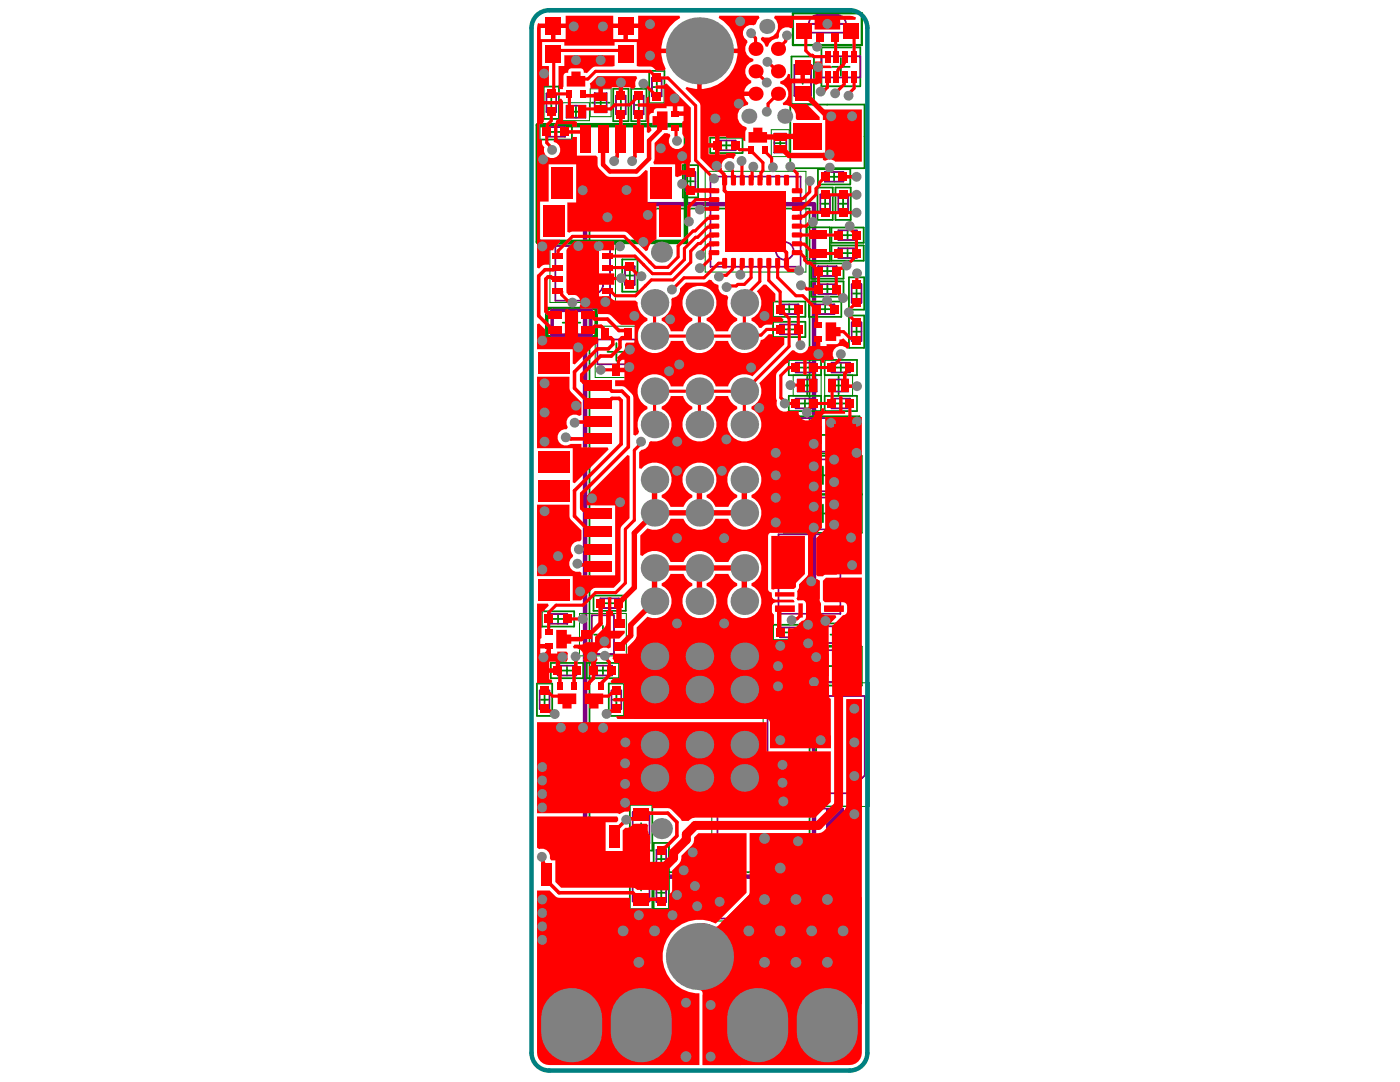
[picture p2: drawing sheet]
<svg xmlns="http://www.w3.org/2000/svg" width="279mm" height="216mm" viewBox="0 0 279 216" stroke-linecap="round" stroke-linejoin="round" font-family="sans-serif">
<path d="M116.8 40.7h45.6v134.2h-45.6z" fill="none" stroke="#800080" stroke-width=".9"/>
<g fill="none" stroke="#008000" stroke-width=".35">
<path d="M108.5 17.3h3v6.4h-3zM110 19.5v2M119.9 18.7v3.6M122.4 17.7h3v6.5h-3zM123.9 20v1.9M126 17.7h3v6.5h-3zM127.5 20v1.9M129.6 14.1h3v6.5h-3zM130.1 17.4h1.9M131.1 16.4v1.9M158 11.3h4.4v9.5h-4.4zM159.5 16h1.4"/>
<path d="M160.2 15.3v1.4M163.9 9.5h7.8v7.7h-7.8zM166 13.3h3.6M167.8 11.6v3.5M107.7 24.8h6.4v3h-6.4zM109.1 20.5h1.9M109.9 26.3h2M110.9 25.4v1.9M113.8 22.3h2.3M114.9 21.1v2.4M118.1 20.5h3.5M122.9 20.9h2"/>
<path d="M126.5 20.9h2M136.3 33h3v6.4h-3zM136.8 36.2h2M137.8 35.2v1.9M141.7 27.5h6.5v3h-6.5zM144 29h1.9M145 28v2M154.5 28.6h2.4M155.7 27.4v2.4M157.7 20.9h14.8v12.7h-14.8zM163.2 37.4h3v6.5h-3zM163.2 33.8h6.5v3h-6.5z"/>
<path d="M164.7 39.7v1.9M165.5 35.3h1.9M166.5 34.3v1.9M166.7 37.4h3.1v6.5h-3.1zM168.3 39.7v1.9M114.5 54.5h3.6M116.3 52.8v3.5M117.6 41.6h44v132.4h-44zM124.2 51.8h3v6.4h-3zM124.7 55h2M125.7 54v2M149 44.2h3.6"/>
<path d="M150.8 42.5v3.5M161 45.4h4.6v6.7h-4.6zM161.9 52.6h6.4v3h-6.4zM161.9 56.1h6.4v3.1h-6.4zM163.7 40.7h1.9M164.2 57.7h1.9M164.2 54.1h1.9M165.1 53.1v2M165.1 56.7v1.9M165.9 45.4h6.5v3h-6.5zM165.9 49h6.5v3h-6.5zM167.3 40.7h1.9"/>
<path d="M168.2 50.5h1.9M168.2 46.9h1.9M169.2 46v1.9M169.2 49.5v2M169.4 55.3h3.1v6.5h-3.1zM170 58.6h1.9M170.9 57.6v1.9M112.3 64.4h3.5M114.1 62.6v3.6M121.3 70.2h3.5M123 68.4v3.6M154.3 60.2h6.4v3h-6.4z"/>
<path d="M154.3 64.2h6.4v3.1h-6.4zM156.5 61.7h2M156.5 65.7h2M157.4 71.8h6.5v3.1h-6.5zM157.4 79h6.5v3h-6.5zM157.5 60.7v2M157.5 64.8v1.9M159.3 76.9h3.6M159.7 73.3h1.9M160.6 72.4v1.9M160.6 79.5v2M161.1 75.2v3.5"/>
<path d="M161.4 60.2h6.5v3h-6.5zM163.7 61.7h1.9M164.6 71.8h6.4v3.1h-6.4zM164.6 79h6.4v3h-6.4zM164.7 60.7v2M165.6 76.9h3.5M166.8 73.3h2M167.4 75.2v3.5M167.8 72.4v1.9M167.8 79.5v2M169.4 63h3.1v6.4h-3.1zM170 66.2h1.9"/>
<path d="M170.9 65.2v2M156 83.1h15.5v7.4h-15.5zM156.5 91h15.5v15.3h-15.5zM156.5 98.6h15.5M156.5 98.7h15.5M159.7 80.5h1.9M162 86.8h3.5M162.5 94.8h3.5M163.8 85v3.5M164.2 93.1v3.5M166.8 80.5h2M118.4 118.8h6.5v3.1h-6.5z"/>
<path d="M121.7 119.4v1.9M162.5 102.5h3.5M164.2 100.7v3.5M107.2 136.4h3v6.4h-3zM107.7 139.6h1.9M108.1 122h6.5v3h-6.5zM108.7 138.7v1.9M109.9 132.3h6.5v3h-6.5zM110.4 123.5h1.9M111.4 122.5v2M112.2 133.8h1.9M113.2 132.8v2"/>
<path d="M117.1 132.3h6.5v3h-6.5zM118.6 126.6h3.5M119.4 133.8h1.9M120.3 124.9v3.5M120.3 132.8v2M120.7 120.4h1.9M121.5 136.4h3v6.4h-3zM122 139.6h2M123 138.7v1.9M154.3 124.7h6.4v3h-6.4zM156.5 129h15.5v7.8h-15.5zM156.5 126.2h2"/>
<path d="M157.5 125.2v2M161.7 124.4h9.5v4.5h-9.5zM162.5 132.9h3.5M164.2 131.1v3.6M165.8 126.6h1.4M166.5 125.9v1.4M161.1 148.6h3.5M162.9 146.8v3.5M125.7 160.6h4.5v9.1h-4.5zM125.7 172.2h4.5v9.2h-4.5zM127 176.8h1.8M127 165.2h1.8"/>
<path d="M127.9 164.3v1.7M127.9 175.9v1.8M130.4 174.9h3.1v6.5h-3.1zM130.4 168.2h3.1v6.4h-3.1zM131 178.1h1.9M131 171.4h1.9M132 170.5v1.9M132 177.2v1.9M154 172.3h3.5M155.7 170.6v3.5"/>
</g>
<path d="M117.8 17.7h4.2v5.6h-4.2zM112.3 20.5h5.3v3.6h-5.3zM140.7 34.2h20.1v20.1h-20.1zM153.9 25.9h3.6v5.3h-3.6zM109.8 48.7h13v11.7h-13zM118.8 65.1h8.4v10.2h-8.4zM158.3 74.8h5.6v4.2h-5.6zM164.6 74.8h5.5v4.2h-5.5zM115.7 122.4h9.3v8.5h-9.3zM152.3 136.2h21.2v24.7h-21.2zM142 160.9h27.4v22.9h-27.4z" fill="none" stroke="#008000" stroke-width=".2"/>
<path d="M107.3 25h29.6v23.3h-29.6z" fill="none" stroke="#008000" stroke-width=".9"/>
<path d="M109.1 61.6h9.9v5.6h-9.9z" fill="none" stroke="#008000" stroke-width=".71"/>
<path d="M158.2 2.6h13.8v6.4h-13.8z" fill="none" stroke="#008000" stroke-width=".45"/>
<g fill="none" stroke="#800080" stroke-width=".35">
<path d="M109.1 18.7h1.9v3.7h-1.9zM118.7 18.6h2.4v3.8h-2.4zM122.9 19.1h2v3.7h-2zM126.5 19.1h2v3.7h-2zM130.1 15.5h1.9v3.7h-1.9zM158.5 12.9h3.4v6.2h-3.4zM160.7 4.8h8.8v1.7h-8.8zM163.2 3h3.9M163.9 11.2h7.8v4.3h-7.8zM109.1 25.4h3.7v1.9h-3.7zM113.1 21.1h3.7v2.4h-3.7zM136.8 34.3h2v3.7h-2z"/>
<path d="M141.8 35.2h18v18h-18zM143.1 28h3.7v2h-3.7zM154.5 26.7h2.4v3.7h-2.4zM163.7 38.8h1.9v3.7h-1.9zM164.6 34.3h3.7v1.9h-3.7zM167.3 38.8h1.9v3.7h-1.9zM110.8 49.1h11v10.9h-11zM124.7 53.1h2v3.7h-2zM163.3 53.1h3.7v2h-3.7zM163.3 56.7h3.7v1.9h-3.7zM167.3 46h3.7v1.9h-3.7zM167.3 49.5h3.7v2h-3.7z"/>
<path d="M170 56.7h1.9v3.7h-1.9zM119.2 67.7h7.6v5h-7.6zM155.7 60.7h3.7v2h-3.7zM155.7 64.8h3.7v1.9h-3.7zM158.8 72.4h3.7v1.9h-3.7zM158.8 79.5h3.7v2h-3.7zM159.2 75.7h3.8v2.4h-3.8zM162.8 60.7h3.7v2h-3.7zM165.5 75.7h3.8v2.4h-3.8zM166 72.4h3.7v1.9h-3.7zM166 79.5h3.7v2h-3.7zM170 64.3h1.9v3.7h-1.9z"/>
<path d="M158.1 99.3h12.3v6.3h-12.3zM158.1 91.7h12.3v6.3h-12.3zM158.8 83.4h9.9v6.7h-9.9zM119.8 119.4h3.7v1.9h-3.7zM155.4 106.6h12.3v15.9h-12.3zM107.7 137.8h1.9v3.7h-1.9zM109.5 122.5h3.7v2h-3.7zM111.3 132.8h3.7v2h-3.7zM118.1 122.8h4.4v7.7h-4.4zM118.5 132.8h3.7v2h-3.7zM122 137.8h2v3.7h-2zM153.2 138.9h19.4v15.8l-3.6 3.6h-12.2l-3.6-3.6z"/>
<path d="M155.7 125.2h3.7v2h-3.7zM158.1 129.7h12.3v6.4h-12.3zM163.4 125h6.2v3.3h-6.2zM126.3 173.7h3.3v6.2h-3.3zM126.3 162.1h3.3v6.1h-3.3zM131 169.6h1.9v3.7h-1.9zM131 176.3h1.9v3.7h-1.9zM143.2 161.3h25.1v22h-25.1z"/>
</g>
<path d="M110.2 61.9h7.7v5h-7.7z" fill="none" stroke="#800080" stroke-width=".71"/>
<g fill="none" stroke="#800080" stroke-width=".2">
<path d="M154.7 107.9v.6M154.7 109.7v.5M154.7 111.5v.5M154.7 113.2v.6M154.8 108.6h1M154.8 107.8h1M154.8 109.5h1M154.8 110.4h1M154.8 111.3h1M154.8 112.2h1M154.8 113h1M154.8 113.9h1"/>
<path d="M156 108.8v.5M156 110.6v.5M156 112.3v.6M156 114.1v.4M156.2 107.4h3.5M156.2 114.6h3.5M159.9 107.6v6.9"/>
</g>
<g fill="#800080">
<path d="M116.3 21.1h.5v2.4h-.5z" fill-rule="evenodd"/>
<path d="M154.5 29.9h2.4v.5h-2.4z" fill-rule="evenodd"/>
<path d="M164.9 161.3h3.4v22h-3.4z" fill-rule="evenodd"/>
<path d="M167.4 83.4h1.3v6.7h-1.3z" fill-rule="evenodd"/>
</g>
<g fill="none" stroke="#800080" stroke-width=".35">
<path d="M163.2 3a1.76 1.76 0 0 0-1.8 1.8M167.1 3a1.76 1.76 0 0 1 1.7 1.8"/>
<circle cx="118.6" cy="56.8" r="1.76"/>
<circle cx="156.6" cy="50.1" r="1.76"/>
</g>
<g fill="none" stroke="#800080" stroke-width=".2">
<path d="M154.7 108.5l.1 .1M154.7 110.2l.1 .2M154.7 112l.1 .2M154.7 113.8l.1 .1M154.8 107.8l-.1 .1M154.8 109.5l-.1 .2M154.8 111.3l-.1 .2M154.8 113l-.1 .2M155.8 108.6l.2 .2M155.8 110.4l.2 .2M155.8 112.2l.2 .1M155.8 113.9l.2 .2"/>
<path d="M156 109.3l-.2 .2M156 114.5l.2 .1M156 111.1l-.2 .2M156 112.9l-.2 .1M156.2 107.4l-.4 .4M159.7 107.4l.2 .2M159.9 114.5l-.2 .1"/>
</g>
<path d="M107.1 3.1a3.5 3.5 0 0 1 2.5-1.1h60a3.5 3.5 0 0 1 3.5 3.6v204.5a3.5 3.5 0 0 1-3.5 3.5h-60a3.5 3.5 0 0 1-3.5-3.5v-204.5a3.5 3.5 0 0 1 1-2.5z" fill="none" stroke="#008080" stroke-width=".9"/>
<g fill="#f00">
<path d="M113.2 49.6l1.5-1.5h7.9v1.8h-3.1v4.6h3.1v2.3h-3.1v2.3h2.1l1 .8v.5h-6.8a1.58 1.58 0 0 0-2.2-1.5l-.5-.5-.1-.3v-8.2z"/>
<path d="M153.5 84.5l1.8-1.7h4.2a1.61 1.61 0 0 0 1.5 1.1 1.61 1.61 0 0 0 1.6-1.1h.7v23.2l-.9 .9-.2 .5v7.3l.5 .7 .9 .5v3.9l.3 .9a1.75 1.75 0 0 0 .4 2l2.4 .1 .2 .4-1.3 1.3-.2 .5v9.9l-3.4 3.4h-8.5v-19.4l.5-.2a.82 .82 0 0 0 .8 1h3.5l.2 .4-3.7 .1a.8 .8 0 0 0-.8 .8l.1 1.3 .3 .3v2.1h-.2v3h3.1v-2.1l.3-.3a1.57 1.57 0 0 0 1.9-1l.6-.4a.75 .75 0 0 0 .8-.8v-2.6a.75 .75 0 0 0-.8-.7h-.9l-.2-.4a1.3 1.3 0 0 0 .1-1.4l.3-.6 .1-.8 1.6-1.6 .2-.5v-7.6a.64 .64 0 0 0-.7-.6h-6.7l-.4-.3z"/>
<path d="M154.7 3.1h14.9l1.2 .4-.1 .5h-3v1.9h-5.1v-1.9h-4.3v1.5l-.4 .2a1.63 1.63 0 0 0-1.8 0 1.63 1.63 0 0 0-.7 1.7l-.2 .3a1.96 1.96 0 0 0-1.9 1.6h-.5l-.3-.7-.6-.6v-.4l.3-.3a2.21 2.21 0 0 0 2.8-.9 2.21 2.21 0 0 0-.5-2.8z"/>
<path d="M117.7 16.6l1.6-1.4h7.7l.2 .4a1.46 1.46 0 0 0-.3 1.6l-.3 .5h-.6l-.3-.3h-1.3v1.7h-.9v-1.7h-1.4l-.1 .3h-1.7v1.6h-.9v-1.6h-1.6z"/>
<path d="M135.7 57.6l1.2-1.2h3.6l.4-.1 .6-.5 .5 .1a1.46 1.46 0 0 0 1.3 .9l.1 .2a1.66 1.66 0 0 0 1.7 1.9l.2 .4a3.4 3.4 0 0 0 1.8 4.3v.3a3.7 3.7 0 0 0-1.8 2.2h-2.5a3.4 3.4 0 0 0-1.8-2.2v-.3a3.4 3.4 0 0 0 1.3-5.3 3.4 3.4 0 0 0-5.4 0 3.4 3.4 0 0 0 1.3 5.3v.3a3.7 3.7 0 0 0-1.9 2.2h-2.4a3.4 3.4 0 0 0-1.9-2.2v-.3a3.5 3.5 0 0 0 1.9-3.8l.3-.4a1.56 1.56 0 0 0 1.5-1.8z"/>
<path d="M152.3 56.8h.6l1.8 1.8v1.6h-.5v3h1.6l.6 .6-.2 .4h-2v.6h-1.6l-.7 .7-.4-.1a3.7 3.7 0 0 0-1.5-1.5v-.3a3.4 3.4 0 0 0 1-5.5z"/>
<path d="M115.8 54.5h.9v5.2h3.4v-.6h1.5a1.49 1.49 0 0 0 1.2 .9h4l.5 .3a3.5 3.5 0 0 0 1.9 3.3v.3a3.4 3.4 0 0 0-.8 5.7 3.4 3.4 0 0 0 5.5-1.6h2.4a3.4 3.4 0 0 0 3.3 2.5 3.4 3.4 0 0 0 3.2-2.5h2.5a3.4 3.4 0 0 0 3.4 2.5 3.4 3.4 0 0 0 3.2-2.7l.7-.2 .8-.9h.8v.5h2.3v1.5l-6.3 6.4a3.3 3.3 0 0 0-4.9 2h-2.5a3.4 3.4 0 0 0-3.2-2.4 3.4 3.4 0 0 0-3.3 2.4h-2.4a3.4 3.4 0 0 0-5.5-1.6 3.4 3.4 0 0 0 .8 5.7v.4a3.4 3.4 0 0 0-1.7 4.5l-.2 .5-.5 .3-.4-.1v-7.5a3.1 3.1 0 0 0-3.6-2.2v-1.2h1.8v-1.6h-1.6v-.9h1.6v-1.6h-1.3l-.2-.5 1.6-1.6v-1l.3-.3h1.6v-3.6h-2.6l-2.4-2.1h-2.3v-1.1l-3.4-.1-.2-.4 .1-.4z"/>
<path d="M112.6 11h10.1v2.2l-4.2 .1-1.4 1.3-.6-.1a.7 .7 0 0 0-.6-.9h-1.9a.69 .69 0 0 0-.6 .9 .73 .73 0 0 0-.9 .7l-.2 2.6h-.8v-4.6h1.1z"/>
<path d="M107.2 64.7l.4-.2 1.2 1.3v1.4h3.9v-5.4l.5-.2a1.49 1.49 0 0 0 1.7 .2l.5 .3v5.1h3.9a1.03 1.03 0 0 1-.2 1.4l-.6 .3-3.8 3.8-.4-.1v-2.9h-7.1z"/>
<path d="M107.2 100.7h6.5v2.7l2.3 2.4v1.8l-.3 .4a1.6 1.6 0 0 0-1.6 .9 1.6 1.6 0 0 0 .3 1.9l-.1 .3a1.63 1.63 0 0 0-.6 2.1 1.63 1.63 0 0 0 2 .8l.3 .3v.5h6.8v-13.9l-5.7-.1v-1.9l8.1-8.1 .4 .2v12.4l-1.7 1.8-.1 10.7-1.3 1.4-4 .1-2.5 2.4h-1.7v-4.8h-7.1z"/>
<path d="M121.3 119.2h.7v2.7h.3v.9h-.4v3.1h2.8v.4l-1.1 1.1h-1.7v1.8l-.4 .2a1.61 1.61 0 0 0-1.9 .3 1.61 1.61 0 0 0-.3 1.9l-.3 .4v1.8h-.9v-1.8h-1.4l-.3-.5a1.61 1.61 0 0 0-1.9-2.1l-.2-.4 .3-.3a3.2 3.2 0 0 0 2.2-.4l.1-.2h1.8v-1l2.2-2.3 .1-2.9h.3z"/>
<path d="M107.2 75.2h6.5v2.7l2.3 2.4v2.5l-.4 .2a1.64 1.64 0 0 0-2.1 .2 1.64 1.64 0 0 0-.2 2l-.2 .5a1.64 1.64 0 0 0-1.7 2.1 1.64 1.64 0 0 0 2.6 .8h2v.7h5.3l.2 .4-6.8 6.7-.4-.1v-6.9h-7.1z"/>
<path d="M164.7 83.2h7.3v31.4h-7.2l-.6 .4h-1l-.3-.3v-7.3l1.8-1.8z"/>
<path d="M168.9 139.5h3.1v70.6a2.44 2.44 0 0 1-2.4 2.4h-29.4v-14.3a.64 .64 0 0 0-.6-.6v-13.4a7.4 7.4 0 0 1 3.2 .7l.5-.2 6.3-6.3v-12.1h13.7l.6-.2 .5-.3 4.1-4 .3-.5 .1-.6z"/>
<path d="M127 127.1h27.2v.6h3.1v-.6h4.7l3.4 3.4v8.4l.4 .6v9.8h-12.1v-5.2a.64 .64 0 0 0-.7-.6h-26.4v-15.7z"/>
<path d="M107.2 144.1h45.8v5.8h12.8v10.1l-3.1 3.2h-24l-.6 .1-.7 .5h-1.4l-.2-.4-2.1-2.1h-3.5v-.7h-4.5v1.1l-.3 .3a1.98 1.98 0 0 0-1.8 .5l-.5-.2h-15.9z"/>
<path d="M107.2 177.7h2.5l1.1 1.1 .8 .3h14.1v2.2l7.8 .1v-2.9l.4-.4 .2-.4v-4l1.4-1.4 .4-.5 .1-1 2.1-2.1 .3-.5 .1-1.1 .9-.8h9.6v11.8l-6.2 6.2a7.3 7.3 0 0 0-10.4 4.9 7.3 7.3 0 0 0 7.2 9v14.3h-29.5a2.53 2.53 0 0 1-2.9-2.9z"/>
<path d="M164.2 21.8h7.8v10.5h-5.3a1.56 1.56 0 0 0-2-.2l-.5-.2v-1.4h.5v-6.6h-.5z"/>
<path d="M164.2 115.9l.6-.6 7.2-.1v23.7h-5.9l-.1-13.9 2.3-2.2a.8 .8 0 0 0 .8-.9v-.9a.8 .8 0 0 0-.8-.8h-3.7l-.4-.4z"/>
<path d="M153.9 106.9h6.7v7.6l-1.7 1.8v.9l-.5 .3h-3.6l-.4 .2-.5-.2z"/>
<path d="M107.2 162.9h15.9l.3 .3v.6l-.4 .3h-2.1v5.7h3.4v-4.1l.5-.5a1.54 1.54 0 0 0 1.6-.8h2.7l.2 .3a2.52 2.52 0 0 0 .4 2.2v5.1h3.8v5.7l-6.3-.1-.5-.4-.4-.1h-14.3l-1.2-1.1v-4.3h-.8l-.3-.4a1.62 1.62 0 0 0-2.1-1.9l-.4-.3z"/>
<path d="M155.7 16.2l.7-.2 .6-.6 .3-.7 .4 .1v.9h2v-2.3h.5v-.5h2.5v-.6h1.3v.8h1.7l.3 .4-2 .1v3.1h-.5l-.6 .2-.5-.3h-4.4v4.1h2.9l2.7 2.7v.5h-4.6l-.2-.3a2.24 2.24 0 0 0-2.5-2.6l-.1-.5a2.04 2.04 0 0 0 1.1-2.1 2.04 2.04 0 0 0-1.6-1.7zM160.6 13.8v1.9h2.1v-1.9z"/>
<path d="M130.9 17h1.7v-.2l.4-.2 4.9 4.9v10.7l-.3 .4h-1.6v1.4h1.8v.9h-1.8v.2l-.8 .3-.5-.2v-2.4h-4.2l-.1-.5 .2-.6v-3.2l2-1.9 1 .1 .2 .4a1.63 1.63 0 0 0 .2 2.3 1.63 1.63 0 0 0 2.2-.1 1.63 1.63 0 0 0 .1-2.2l-.1-.4v-2.4l.2-.2v-1h-1.7v-.4h-.4v-1.5h-1.3v.4h-1.9a.71 .71 0 0 0-.6 .9 .7 .7 0 0 0-.9 .7v1.8l.4 1.1-.5 .4-.4-.1-.1-5.1h-1.7l-.1-.4 .2-.3h1.6v-1.1l.4-.2h.2v1.3h3v-2.9h-1.6l-.3-.3zM135.2 21.2v1h1.2v-1z"/>
<path d="M133.9 79h2.4l.1 .4a3.9 3.9 0 0 0 1.8 1.8l-.1 .4a3.4 3.4 0 0 0-1.1 5.3 3.4 3.4 0 0 0 5.4-.2 3.4 3.4 0 0 0-1.4-5.1v-.5a3.2 3.2 0 0 0 1.8-2.1h2.5l.1 .4a3.9 3.9 0 0 0 1.7 1.8v.4a3.4 3.4 0 0 0-1.1 5.3 3.4 3.4 0 0 0 5.3-.2 3.4 3.4 0 0 0-1.3-5.1v-.5a3.3 3.3 0 0 0 1.5-4.6l6.5-6.5 .2-.1 .4 .1a1.59 1.59 0 0 0 2.7-.6l.3-.3h1.2v-1.5h.9v1.5h1.3v-.4h1.9a.71 .71 0 0 0 .6-1l.9-.2 .6 .7 .4 .2v1l-.3 .2-.4-.3a1.64 1.64 0 0 0-2 .2 1.64 1.64 0 0 0-.3 2l-.3 .3h-1.6v.6h-.6v-.6h-2.9v3h-.7v-3h-2.9v.6l-.7 .3-1.8 1.9v4.8l.2 .6-.1 .2a1.69 1.69 0 0 0 2.4 1.8h2v.6l.4 .7-.2 .5h-.3v2.5h2.6v-2.5l.5-.6 .2-.6v-.6h1.3v-.5h.6v.5h3v-2.9h.7v2.9h.5v.6h-4a.64 .64 0 0 0-.7 .6v22.1l-1.6 1.6-.2 .5v7.3l.5 .7 .9 .5v3.6h-.6l-.1-2-.2-.3-.7-.3v3.6h-.9v-3.6a1.03 1.03 0 0 0-1 1v1.9h-.9l-.2-.4a1.3 1.3 0 0 0 .1-1.4l.3-.6 .1-.8 1.6-1.6 .2-.5v-7.6l.3-.4v-3.6h-5.3v3.4h-2.4a.64 .64 0 0 0-.6 .6v10.6l.2 .5 .5 .2v.7a.75 .75 0 0 0 .8 .8h3.5l.2 .4-3.7 .1-.5 .2-.2 .3a1.82 1.82 0 0 0 .3 1.9v2.1h-.2v3h3.1l.2 .3h1.3v-1.8h.5v-.5h1.7v-.8l.5-.3v1.6h2.3v.4h.5v2.5h1.1v7h-2.1v10.6h2.5v2.6h-12.1v-5.2l-.2-.4-.5-.2h-29.8l-.3-.5 .1-.1h1.5v-2.9h-2l-.2-.5 .2-.2h2v-2.9h-2.5l-.1-.5 .5-.6h1.2v-3h-1l-.1-.6-.3-.3 .1-.9 3-.1v-1.3l1.7-1.8 .1-2.1 2.1-2.2 .1 .1a3.4 3.4 0 0 0 4.5-1.8 3.4 3.4 0 0 0-1.8-4.5l.1-.4a3.2 3.2 0 0 0 1.7-1.9h2.6v.1a3.9 3.9 0 0 0 1.8 1.9l-.1 .4a3.4 3.4 0 0 0-1.1 5.2 3.4 3.4 0 0 0 5.4-.1 3.4 3.4 0 0 0-1.4-5.2v-.4a3.2 3.2 0 0 0 1.8-1.9h2.6v.1a3.9 3.9 0 0 0 1.7 1.9v.4a3.4 3.4 0 0 0-1.1 5.2 3.4 3.4 0 0 0 5.3-.1 3.4 3.4 0 0 0-1.3-5.2v-.4a3.4 3.4 0 0 0 .9-5.6 3.4 3.4 0 0 0-5.5 1.3h-2.6l-.1-.1a3.4 3.4 0 0 0-3.2-2.1 3.4 3.4 0 0 0-3.1 2.2h-2.6v-.1a3.4 3.4 0 0 0-5.6-1.1l-.4-.1v-4l1.4-1.4 .1 .1a3.4 3.4 0 0 0 4.5-2h2.6v.1a3.4 3.4 0 0 0 3.2 2.1 3.4 3.4 0 0 0 3.2-2.2h2.6v.1a3.4 3.4 0 0 0 5.5 1.2 3.4 3.4 0 0 0-.9-5.6v-.4a3.4 3.4 0 0 0 1.1-5.3 3.4 3.4 0 0 0-5.3 .2 3.4 3.4 0 0 0 1.3 5.1v.5a3.2 3.2 0 0 0-1.7 1.8h-2.6l-.1-.1a3.9 3.9 0 0 0-1.7-1.8v-.4a3.4 3.4 0 0 0 1.2-5.3 3.4 3.4 0 0 0-5.4 .2 3.4 3.4 0 0 0 1.4 5.1l-.1 .5a3.2 3.2 0 0 0-1.7 1.8h-2.6v-.1a3.9 3.9 0 0 0-1.8-1.8l.1-.4a3.4 3.4 0 0 0 1.2-5.2 3.4 3.4 0 0 0-5.3-.1l-.4-.1v-3.2l.4-.5h.3a1.57 1.57 0 0 0 1.2-1.4l.4-.3 .3 .1a3.4 3.4 0 0 0 3.7-2.5 3.4 3.4 0 0 0-1.9-4l.1-.5a3.2 3.2 0 0 0 1.8-2.1zM155.8 83.8v2.5h2.6v-2.5zM159.3 87.2v2.6h2.6v-2.6zM155.8 87.2v2.6h2.6v-2.6zM159.4 90.8v3.6h2.2v-3.6zM156.3 90.8v3.6h2.2v-3.6zM156.3 95.3v6.7h5.3v-6.7zM159.7 126.6v1.4h1.3v-1.4zM149 127.3v3.2h3.2a3.7 3.7 0 0 0-3.2-3.2zM140 127.3v3.2h3.2a3.7 3.7 0 0 0-3.2-3.2zM131.1 127.3v3.2h3.2a3.7 3.7 0 0 0-3.2-3.2zM145.6 128.7l-.5 .9-.2 .9h3.2v-3.2a3.6 3.6 0 0 0-2.5 1.4zM136.7 128.7l-.5 .9-.3 .9h3.2v-3.2a3.6 3.6 0 0 0-2.4 1.4zM127.7 128.7l-.5 .9-.2 .9h3.2v-3.2a3.6 3.6 0 0 0-2.5 1.4zM159.4 128.8v3.7h2.2v-3.4h1.8v-2h-1.9v1.7zM156.3 128.8v3.7h2.2v-3.7zM156.3 133.4v3.6h2.2v-3.6zM144.9 131.4a3.5 3.5 0 0 0 1.7 2.7v.4a3.5 3.5 0 0 0-1.7 2.6h7.3a3.5 3.5 0 0 0-1.7-2.6v-.4a3.5 3.5 0 0 0 1.7-2.7zM135.9 131.4a3.5 3.5 0 0 0 1.7 2.7v.4a3.5 3.5 0 0 0-1.7 2.6h7.3a3.5 3.5 0 0 0-1.7-2.6v-.4a3.5 3.5 0 0 0 1.7-2.7zM127 131.4a3.5 3.5 0 0 0 1.7 2.7v.4a3.5 3.5 0 0 0-1.7 2.6h7.3a3.5 3.5 0 0 0-1.7-2.6v-.4a3.5 3.5 0 0 0 1.7-2.7zM159.4 133.4v7.6h3v-4.9h-.8v-2.7zM149 138v3.2a3.7 3.7 0 0 0 3.2-3.2zM144.9 138a3.7 3.7 0 0 0 3.2 3.2v-3.2zM140 138v3.2a3.7 3.7 0 0 0 3.2-3.2zM135.9 138a3.7 3.7 0 0 0 3.2 3.2v-3.2zM131.1 138v3.2a3.7 3.7 0 0 0 3.2-3.2zM127 138a3.7 3.7 0 0 0 3.2 3.2v-3.2zM159.4 141.9v4.8h3v-4.8z"/>
<path d="M168.9 139.5h3.1v26.1h-4.2v13.4h4.2v21.3l-.4 .2a7.1 7.1 0 0 0-6.1-4.2v8.3h-.9v-8.3a6.8 6.8 0 0 0-6.2 5h-.5a6.8 6.8 0 0 0-6.2-5v8.3h-.5v.4h-7a7.1 7.1 0 0 0 3.8 7.1l-.1 .4h-7.7v-14a7.6 7.6 0 0 0 7-7.2h-7.6v-.9h7.6a7.4 7.4 0 0 0-3.3-5.8v-.4l5.7-5.8v-12.1h12.6v5.6h4.7v-6.3h-1.7l-.2-.4 3.5-3.4 .3-.5 .1-.6zM162.2 172.8v6.2h4.7v-6.2zM146.2 198.3a7.3 7.3 0 0 0-2 5.8h6.6v-7.8a6.8 6.8 0 0 0-4.6 2z"/>
<path d="M107.4 4.7h5.5v-1.6h9.5v1.6h5v-1.6h8.2l.1 .5a7.4 7.4 0 0 0-3.7 6.1h15.2a7.4 7.4 0 0 0-3.8-6.1l.2-.5h7.8l.2 .5-.4 .4-.4 .8-.4 .3a1.62 1.62 0 0 0-2 .9 1.62 1.62 0 0 0 .7 2l.1 .5a2.04 2.04 0 0 0 1.1 3.3v.4a2.04 2.04 0 0 0-1.6 1.8 2.04 2.04 0 0 0 1.2 2.1v.5a2.28 2.28 0 0 0-1.4 1.7h2.3v.9h-2.3l.4 .9 .4 .4-.1 .5a2.23 2.23 0 0 0-2 2.1 2.23 2.23 0 0 0 1.7 2.3 .51 .51 0 0 1-.1 .7l-.1 2.1-.5-.3v-.4h-2.9l-.4-.1v-.2h-1.3v3.6h1.3v-.2l.4-.1h1.3l.2 .4-.4 .8a1.61 1.61 0 0 0-1.9 .2 1.61 1.61 0 0 0-.4 1.8l-.2 .4-.4 .2-.7-.3h-.6l-2.4-2.4-.1-10.9-2.9-3 .3-.4 2 .4v-7.1h-7.1a7.2 7.2 0 0 0 .9 3.2l-.4 .3h-1.5l-.9-.8-3-.1v-4.8h-4.4v.7h-10.1v-.7h-4.4v4.8h1.3v4h-1v3h3v-.5h.5l.4 .7v3.8h2.4l.3 .1v1h-.9v-.5h-2.9v3h2.9v-.5h.9v3.8h3.8l.4 .3v1.4a3.8 3.8 0 0 0 2 2.4l5.7 .1 .8-.3 1-1.1 .4 .2v6.3h1.8v7.4a2.68 2.68 0 0 0-1.7 2.1l-.4 .2-4-3.8-10.6-.1-.6 .2-.5-.1v-5.9h1.8v-7.6h-5.5v7.4h-1.8v7.6h4l.1 .4-1.1 1.2-.3 .5h-.7v2.9a1.83 1.83 0 0 0-2.1 .8l-.4-.2v-47.8zM125.3 5.6v2.2h2.1v-2.2zM122.4 5.6v2.2h2v-2.2zM110.9 5.6v2.2h2v-2.2zM107.9 5.6v2.2h2.1v-2.2zM140 10.6v7.1a7.5 7.5 0 0 0 7.2-7.1zM141.4 27.2v1.4h1.3v-1.4zM141.4 29.5v1.3h1.3v-1.3zM108.5 20.8l.1 3.4-.3 .6h-.7v3h.6a1.43 1.43 0 0 0 .5 1.6 1.64 1.64 0 0 0 1.1 2.1 1.64 1.64 0 0 0 2-1.2 1.64 1.64 0 0 0-1.3-2l.1-3.4 .3-.4 .1-.4 .3-.3h.2v-3z"/>
<path d="M107.2 120.4h2.1l.2 .5-.9 1.1h-.5v5.3l-.3 .2v1h1.7v.4h.5v1.5h1.2v-.4h1.8l.4 .4-.1 .3a1.24 1.24 0 0 1-.3 1.3h-1.2v1.8h-.5v.5h-1.7v1.3h.4l.2 .3-.2 .5h-2.8zM107.8 129.4v1h1.3v-1zM109.6 132v1.4h1.3v-1.4z"/>
</g>
<g fill="none" stroke="#f00" stroke-width=".63">
<path d="M114.9 15.8h2.4l1.6-1.6h10.8l1.3 1.4h2.3l5.5 5.5v10.9l3.7 3.6M124.9 10.8l-.7-.7h-13.1l-.7 .7 .1 .1v7.3l-.5 .5h3.5l.1 .2 .1 3.4M127.5 19.1l-1.8 1.8h-3l-.8 .8h-5.3l-.4 .6M128.4 16.7h.2l2.5 2.5M130.5 15h.1M110 22.3v1.8l-.7 .8v1.3l-.2 .1M134.7 25.5l.2 .2v2.2l.2 .2M164.7 38.9h6.2M163.3 54v.1M164.7 42.4h6.2M166.7 57.9l1.6 1.6M167 53.5l-.6 .6"/>
<path d="M159.3 65.3l.5 .5M163.3 67.6v3.1M124.8 105.6v10.7l-1.9 2h-4l-2.5 2.5h-5.4M113.2 123.5h3.1M121.6 132.1l.1 2.2"/>
</g>
<g fill="none" stroke="#f00" stroke-width=".72">
<path d="M119.9 16.3v3l-.2-.2h-3.1l-.2-.3M134.6 19.6l.1 3.1M143.1 29v4.1M144.6 38l6.2 6.2M168.6 76.9l.1 .2M109.5 128.9v1.5M111.3 133.8l.4 .4v2.8M115 133.8l-.4 .4v2.4M117.1 136.6v.7M118.1 131l.2 .2v2.4l.1 .1M118.4 133.7l.1 .1M118.4 133.7v1.6l-1.1 1.1"/>
<path d="M122.1 133.8l-.2 .3v.4l-1.7 1.7v.5l-.3 .2M108.7 141.4l.5 .5h.6l.6 .6h.3M123 141.4l-.5 .5h-.6l-.5 .5h-.4"/>
</g>
<path d="M168.8 27.2l-3.4 3.5" fill="none" stroke="#f00" stroke-width="1.1"/>
<path d="M131.7 24.1v1.8l-2.2 2.2v3.6M137.6 37.8v.3M137.7 38h4.7" fill="none" stroke="#f00" stroke-width=".9"/>
<circle cx="117.3" cy="136.4" r=".36" fill="#f00"/>
<g fill="none" stroke="#f00" stroke-width=".72">
<path d="M150.8 18.7h-2.9l-.5 .4v1.6M160.2 13.4h.1M160.2 13.4h3.1M112.7 26.3h3.4l.7 .7v.7M123.6 27.9l-.4 .5v2.8l-.6 .6v.3M123.9 28.1v.1M123.9 22.8v5.3M127.4 27.7l-.7 .7v2.8l-.6 .6v.3M127.5 22.8l-.1 4.1M136.1 31.2v.3l1.2 1.1v1.3l.5 .5M143 33.1v.2l1.5 1.5v1l.1 .1M144.6 36v2"/>
<path d="M170.9 35.3h-3M111.4 53.4h-.6l-.4 .4h-1.6l-1.3 1.3v7.9l2.3 2.3v.2l.4 .4h.6M111.4 55.7l-.2-.2h-1l-.2-.2h-.6l-.5 .4v6.4l.5 .4h1l.4 .4M142.5 41.6l-.1 .1h-2.6l-.1 .1M155.3 48.7l1.7 1.7v2.1M156.9 53.4l.5 .5 2.1 .1M117.3 65.9h.6l.8-.8h1.3l.4 .4v.7l.3 .4v.4l.4 .4h.8l.4 .4v.9l-.9 .9h-2.2l-4.5 4.6v3.3l3 3h3.4l1-1h1.4l.5 .4v8.7l-9.3 9.3v5.1l3 3.1h1.7M117.3 62.9h.6l.8 .8h2.5l2.3 2.3h1.5l.3 .3v.7l-.3 .4h-.8l-.5 .4v1.5l-1.7 1.7h-2.2l-3.7 3.8v1.1l.4 .4h2.2l.7 .7h1.7l1 1.1h2l1.3 1.2v9.9l-9.3 9.3v2.9l.4 .4h2.2l.7 .7M118.3 65.5h.1M168.7 77.1h2.3M169.6 73.3l-1 1.2v2.4M112.9 87.3l.2 .2 .9 .1h4"/>
<path d="M114.7 84.4l.1-.2h3.3l.2 .2M115.2 112.5l.3 .2h4.1l.5 .5M115.5 109.6h.1M115.5 109.6h4.3M109.5 129.9l-1 1.1 .1 .3v1.9l.6 .6h2.1v-1.7l.9-1M114.9 131l.1 2.8M117.3 136.4l-.2 .2M108.7 141.4h.1M108.1 171l.3 .2v1l1.2 1.2v1.1M109.1 174.5v1.2l2.5 2.4h14.7l.4 .5M122.6 166.9v-1.1l2.6-2.4h1.5l1.1-1.1h5.5l1.8 1.8v2.7l-2.3 2.3h-.3l-.5 .5M126.7 178.6l.9 .8h3.8l.6 .5"/>
<path d="M126.7 178.6h.1"/>
</g>
<g fill="none" stroke="#f00" stroke-width=".63">
<path d="M149.9 6.6l.9 1v2.2M150.8 14.2l2.2 2.3M153.1 12.3l2.1 1.9M155.3 18.7l-2 2v1.3l-.3 .3M156.8 7.3v.9l-1.5 1.6M160.4 6.2l.4 .3v3.6l.9 .9h.5l.2 .3h2.8M163.6 7.4l-.3 .3v1.4l-.2 .2M165.1 15.4v2l-.5 .6h-.6l-.2 .3M165.2 15.4h-.1M168.7 15.4l-.2 .2v1.2l-1.8 1.8M170.5 15.4v2.2l-1.2 1.1v.4M109.1 26.3h.1"/>
<path d="M109.1 26.3v2.2l1.1 1.1v.3M142.5 39.8h-3.6l-1.4 1.4v3M145.6 33.1v.4l.6 .6v1.6l.2 .2M146.8 29l.8 .9h2.2v.3l.4 .2 2.1 2.1v1.6l-.4 .3v1.4l-.2 .1M148 32.1l.2 3.8M150.3 33.3l-.2 .2v2.3l-.2 .1M152.6 29.9v.3l1.4 1.3v1.6l.3 .3M157.7 33.2l1.4 1.4v3.5M157.7 33.2h.1M161.6 36.1v2.2l-1.3 1.3h-1l-.2 .2M161.6 36.1h.1M164.7 38.9h.1"/>
<path d="M164.7 35.3l-1.2 1.1v.5l-.6 .7v1.2l-2.6 2.6h-1l-.2 .2M165.6 33.5v.3l-.3 .3v.6M170.9 38.9h.1M111.4 58h.5l.2 .2v.6l1.3 1.3h.6l.2 .3M111.4 51.1h.1M116.3 54.5l1.1 1.2h3.8l2.8-.2 .2 .3h.5l1 .9M125.3 53.2l-.2 .2h-3.9M125.7 53.2l1.6 1.7h.5l.2 .2M127.2 49.8h.1M128.5 52.8h.1M128.8 57h.1M129.7 52.3h.1"/>
<path d="M142 50.4l-.2 .2v1l-1.9 1.9h-.2M142.5 46.9l-.2 .2h-1l-1.5 1.5h-.4l-1.6 1.5v2.2l-3.5 3.6h-4.3l-3.2 3.1h-4l-1-1h-.6M142.5 45.1l-.2 .2h-1l-2.1 2h-.4l-2.2 2.3v2.2l-2.8 2.8h-3.6l-3.5-3.5h-5.5M142.5 43.4l-.2 .2h-1l-2.6 2.5h-.4l-3 3v2.2l-2 2.1h-2.6l-6.1-6.2h-10.3l-2.9 2.9v1M142.5 48.7l-.1 .1h-1.1l-1.3 1.3v.6l-.2 .2M144.6 52.5h-1.2l-2.9 2.9h-4l-2.4 2.4M146.5 52.6l-.3 .3v.8l-1.2 1.2h-1.3l-.2 .3M148.1 52.6l-.2 .2v1.8l-.1 .2M149.9 52.5v2.9l-1.3 1.3h-1.4l-.3 .4h-1.7l-.2 .2M151.6 52.6v3.6l-3.1 3.1v7.8l.2-.2h3.2l1.1-1.2h2.7M153.4 52.5v3.5l2.3 2.2v3.5l1.8 1.8v5.6l-9 9M155.2 52.5v2.9l3.7 3.6h1.3l2.7 2.7 .1 2.8 .4 .3"/>
<path d="M159.1 48.6l1.4 .1 1.9 2 5-.2M159.1 46.9h8.3M159.6 50.4l1 1v.5l.6 .6h.5l1.6 1.5M159.9 56.9h.3l.7 .8h2M162.2 44.3l-.2 .2h-.6l-.5 .6h-.9M162.7 53.5h.1M163.4 54.1v3.6M164.7 42.4h-3.4l-.8 .8h-1.2l-.2 .2M165.1 59.9v.3l1.4 1.5M166.9 54.1v3.6M167.4 46.9h.1M169 53h-.4l-.6 .5h-1"/>
<path d="M169.6 45.1l.2 .3v.4l1.1 1.1v3.6l-.6 .6v.5l-1.3 1.4M170.9 42.4h.1M171 54.5l-.1 2.3M119.9 73.8h3.1M125.7 69.8l-2.3 2.3v1.3l-.4 .4M130.6 67.1l.9 .8M139.6 78.1v6.6M148.5 78.1v6.6M148.5 78.1h-17.9v6.6M157.8 76.8l2.1 .1M158.8 73.3h-1.4l-1.6 1.6v4.5l.8 .7v.4h2.2M159.3 61.7v3.6"/>
<path d="M159.8 65.8l-.3 .1v2.8l.2 .2M163 65h.4M166.1 76.9v3.5l-3.6 .1-1.5 1.5v.3M166.9 66.2h1.5l1.3 1.3h.7l.1 .6M167.8 70.7l-.2 .2v.9l-1.6 1.5-3.6 .1-.1 3.5M169.4 62.3h.3M169.7 62.3v.8l1.2 1.2M170.9 60.4l-1.2 1.2v.7M127.9 88.1v.4l-1.3 1.3v14l-1.8 1.8M165.8 84v.4M169.6 80.5v5.4l-.9 .9M108.7 137.4l1.6 1.5h1.4"/>
<path d="M111 120.8l-1.5 1.4v3.9M111.7 139.4l1.5 1.5M120 139.4l-1.5 1.5M120.7 130.8v.4l.9 .9M123 137.4l-1.6 1.5h-1.4M159.8 121.8v1l-.7 .7h-.9l-.2 .2"/>
</g>
<path d="M120.4 28.2v4.6l1.3 1.4h5.3l2.5-2.5M136.1 36.7l.2 .2h.5l.8 .9M137.7 38l-.1 .1M142.4 38l.1 .1M117.1 126.6h-.2l-.9 .9h-2.9M119.9 120.7v3.7l-2.2 2.2M156.6 121.5h-.9l-.2 .2v4.3l.2 .2" fill="none" stroke="#f00" stroke-width=".9"/>
<path d="M160.2 18.7l.9 .8h.3l3.5 3.5h.8l.4 .4v1.1l2.7 2.7h.2M151.2 27l.4 .3 9.6-.1M156.4 30l1.1 1h7.6l.3-.3M130.6 95.7v6.6M139.6 95.7v6.6M148.5 95.7v6.6h-17.9M130.6 102.3l-4 4.1v10.8l-3.1 3.1 .1 4M139.6 113.3v6.7M148.5 120v-6.7h-17.9v6.7l-4.7 4.7v2.1l-2.1 2.1h-.2" fill="none" stroke="#f00" stroke-width="1.1"/>
<path d="M169.5 132.9v1.4l-2.1 2.2v24.2l-4.1 4h-24.6l-1.7 1.8v1.1l-2.6 2.5v1.1l-2.8 2.8-3.7 .1" fill="none" stroke="#f00" stroke-width="1.8"/>
<circle cx="155.3" cy="9.8" r=".31" fill="#f00"/>
<path d="M155.2 14.2h.1M157.1 7.1l-.3 .2M166.6 7.4l.2 .2v3.6l.1 .1M168.1 13.1l-.3 .2a1.36 1.36 0 0 0-.7 1.2l-.2 .9M168.1 13.1h.1M168.7 11.3a2.37 2.37 0 0 1-.5 1.8h-.1M169.8 6.2l.7 .6v4.5M130.6 60.4v6.7h17.9M139.6 60.4v6.7" fill="none" stroke="#f00" stroke-width=".63"/>
<g fill="#808080">
<circle cx="135.1" cy="28.1" r=".99"/>
<circle cx="131.9" cy="29.6" r=".99"/>
<circle cx="134.6" cy="19.6" r=".99"/>
<circle cx="128.4" cy="16.7" r=".99"/>
<circle cx="108.6" cy="14.7" r=".99"/>
<circle cx="119.9" cy="16.3" r=".99"/>
<circle cx="123.9" cy="16.5" r=".99"/>
<circle cx="115.8" cy="118" r=".99"/>
<circle cx="116.3" cy="123.5" r=".99"/>
<circle cx="118.1" cy="131" r=".99"/>
<circle cx="110.7" cy="142.5" r=".99"/>
<circle cx="121" cy="142.4" r=".99"/>
<circle cx="120.7" cy="130.8" r=".99"/>
<circle cx="112.2" cy="131.1" r=".99"/>
<circle cx="108.5" cy="131.2" r=".99"/>
<circle cx="114.9" cy="131" r=".99"/>
<circle cx="120.4" cy="145.2" r=".99"/>
<circle cx="111.9" cy="145.2" r=".99"/>
<circle cx="120.6" cy="128" r=".99"/>
<circle cx="118.1" cy="99.4" r=".99"/>
<circle cx="114.9" cy="81" r=".99"/>
<circle cx="115.5" cy="109.6" r=".99"/>
<circle cx="112.9" cy="87.3" r=".99"/>
<circle cx="115.2" cy="112.5" r=".99"/>
<circle cx="123.8" cy="100.2" r=".99"/>
<circle cx="125.6" cy="73.2" r=".99"/>
<circle cx="125.7" cy="69.8" r=".99"/>
<circle cx="119.9" cy="73.8" r=".99"/>
<circle cx="115.4" cy="69.3" r=".99"/>
<circle cx="114.7" cy="84.4" r=".99"/>
<circle cx="165.1" cy="59.9" r=".99"/>
<circle cx="129.7" cy="11.1" r=".99"/>
<circle cx="129.7" cy="4.8" r=".99"/>
<circle cx="120.3" cy="5.3" r=".99"/>
<circle cx="114.5" cy="5.3" r=".99"/>
<circle cx="142.8" cy="23.6" r=".99"/>
<circle cx="147.4" cy="20.7" r=".99"/>
<circle cx="110.2" cy="29.9" r=".99"/>
<circle cx="108.4" cy="31.8" r=".99"/>
<circle cx="114.9" cy="12" r=".99"/>
<circle cx="119.9" cy="12" r=".99"/>
<circle cx="163.8" cy="18.3" r=".99"/>
<circle cx="124.8" cy="160.2" r=".99"/>
<circle cx="124.8" cy="156.4" r=".99"/>
<circle cx="124.8" cy="152.3" r=".99"/>
<circle cx="135.6" cy="72.7" r=".99"/>
<circle cx="133.5" cy="74.1" r=".99"/>
<circle cx="133.7" cy="63.7" r=".99"/>
<circle cx="139.7" cy="53.5" r=".99"/>
<circle cx="134.1" cy="57.8" r=".99"/>
<circle cx="142.5" cy="35.6" r=".99"/>
<circle cx="136.1" cy="31.2" r=".99"/>
<circle cx="136.1" cy="36.7" r=".99"/>
<circle cx="139.7" cy="41.8" r=".99"/>
<circle cx="137.5" cy="44.2" r=".99"/>
<circle cx="139.8" cy="50.9" r=".99"/>
<circle cx="143" cy="33.1" r=".99"/>
<circle cx="148" cy="32.1" r=".99"/>
<circle cx="150.3" cy="33.3" r=".99"/>
<circle cx="154.3" cy="33.4" r=".99"/>
<circle cx="145.6" cy="33.1" r=".99"/>
<circle cx="124.8" cy="148.1" r=".99"/>
<circle cx="116.4" cy="145.2" r=".99"/>
<circle cx="136.9" cy="200.1" r=".99"/>
<circle cx="127.5" cy="182.6" r=".99"/>
<circle cx="134.2" cy="182.6" r=".99"/>
<circle cx="143.6" cy="179.9" r=".99"/>
<circle cx="135.1" cy="178.6" r=".99"/>
<circle cx="136.5" cy="173.7" r=".99"/>
<circle cx="138.2" cy="170.1" r=".99"/>
<circle cx="128" cy="55.1" r=".99"/>
<circle cx="125" cy="163.6" r=".99"/>
<circle cx="108.2" cy="161.1" r=".99"/>
<circle cx="170.9" cy="42.4" r=".99"/>
<circle cx="169.4" cy="62.3" r=".99"/>
<circle cx="126.6" cy="63" r=".99"/>
<circle cx="163.8" cy="147.7" r=".99"/>
<circle cx="155.7" cy="147.7" r=".99"/>
<circle cx="154.8" cy="104.2" r=".99"/>
<circle cx="154.8" cy="99.3" r=".99"/>
<circle cx="120.8" cy="60.3" r=".99"/>
<circle cx="116.8" cy="60.3" r=".99"/>
<circle cx="108.2" cy="49.2" r=".99"/>
<circle cx="116.3" cy="38" r=".99"/>
<circle cx="157.7" cy="33.2" r=".99"/>
<circle cx="153" cy="22.3" r=".99"/>
<circle cx="167.8" cy="70.7" r=".99"/>
<circle cx="163.3" cy="70.7" r=".99"/>
<circle cx="170.1" cy="112.8" r=".99"/>
<circle cx="170.5" cy="141.4" r=".99"/>
<circle cx="170.5" cy="148.1" r=".99"/>
<circle cx="170.5" cy="154.9" r=".99"/>
<circle cx="170.5" cy="162.5" r=".99"/>
<circle cx="159.3" cy="167.9" r=".99"/>
<circle cx="141.8" cy="200.5" r=".99"/>
<circle cx="141.8" cy="210.8" r=".99"/>
<circle cx="138.7" cy="176.8" r=".99"/>
<circle cx="156.2" cy="156.2" r=".99"/>
<circle cx="156.2" cy="152.6" r=".99"/>
<circle cx="156.3" cy="159.9" r=".99"/>
<circle cx="144.5" cy="124.4" r=".99"/>
<circle cx="135.1" cy="124.4" r=".99"/>
<circle cx="144.5" cy="107.4" r=".99"/>
<circle cx="135.1" cy="107.4" r=".99"/>
<circle cx="135.1" cy="93.9" r=".99"/>
<circle cx="144.1" cy="93.9" r=".99"/>
<circle cx="145" cy="87.7" r=".99"/>
<circle cx="152.6" cy="63" r=".99"/>
<circle cx="147.7" cy="4.3" r=".99"/>
<circle cx="165.1" cy="4.8" r=".99"/>
<circle cx="108.2" cy="68" r=".99"/>
<circle cx="108.7" cy="82.3" r=".99"/>
<circle cx="114.2" cy="60.4" r=".99"/>
<circle cx="108.7" cy="76.5" r=".99"/>
<circle cx="108.7" cy="88.1" r=".99"/>
<circle cx="111.4" cy="111" r=".99"/>
<circle cx="108.2" cy="113.7" r=".99"/>
<circle cx="108.7" cy="102" r=".99"/>
<circle cx="159.5" cy="54" r=".99"/>
<circle cx="123.7" cy="49.2" r=".99"/>
<circle cx="128.4" cy="48.3" r=".99"/>
<circle cx="124" cy="55.5" r=".99"/>
<circle cx="122.6" cy="32.1" r=".99"/>
<circle cx="115.4" cy="49.1" r=".99"/>
<circle cx="119.5" cy="49.1" r=".99"/>
<circle cx="143.5" cy="55.2" r=".99"/>
<circle cx="145" cy="57.3" r=".99"/>
<circle cx="126.1" cy="32.1" r=".99"/>
<circle cx="135.1" cy="88.1" r=".99"/>
<circle cx="127.9" cy="88.1" r=".99"/>
<circle cx="147.8" cy="54.8" r=".99"/>
<circle cx="161" cy="82.3" r=".99"/>
<circle cx="165.8" cy="84.4" r=".99"/>
<circle cx="154.8" cy="90.4" r=".99"/>
<circle cx="161.6" cy="36.1" r=".99"/>
<circle cx="169.6" cy="45.1" r=".99"/>
<circle cx="169" cy="53" r=".99"/>
<circle cx="171" cy="54.5" r=".99"/>
<circle cx="159.7" cy="68.9" r=".99"/>
<circle cx="168.3" cy="59.5" r=".99"/>
<circle cx="154.8" cy="94.8" r=".99"/>
<circle cx="162.2" cy="44.3" r=".99"/>
<circle cx="157.8" cy="76.8" r=".99"/>
<circle cx="171" cy="77.1" r=".99"/>
<circle cx="149.9" cy="73.3" r=".99"/>
<circle cx="156.6" cy="80.5" r=".99"/>
<circle cx="170.9" cy="35.3" r=".99"/>
<circle cx="165.6" cy="33.5" r=".99"/>
<circle cx="165.6" cy="30.8" r=".99"/>
<circle cx="139.1" cy="180.8" r=".99"/>
<circle cx="152.6" cy="167.3" r="1.08"/>
<circle cx="155.3" cy="136.9" r=".99"/>
<circle cx="165.1" cy="192" r="1.08"/>
<circle cx="158.9" cy="192" r="1.08"/>
<circle cx="170.9" cy="90.4" r=".99"/>
<circle cx="171" cy="84.1" r=".99"/>
<circle cx="162.4" cy="136.1" r=".99"/>
<circle cx="155.3" cy="132.9" r=".99"/>
<circle cx="162.9" cy="131.1" r=".99"/>
<circle cx="155.7" cy="128.9" r=".99"/>
<circle cx="161.3" cy="128.4" r=".99"/>
<circle cx="161.3" cy="124.7" r=".99"/>
<circle cx="164.7" cy="123.9" r=".99"/>
<circle cx="158" cy="123.7" r=".99"/>
<circle cx="166.5" cy="91.7" r=".99"/>
<circle cx="161.9" cy="116" r=".99"/>
<circle cx="162.4" cy="93.1" r=".99"/>
<circle cx="169.8" cy="107.3" r=".99"/>
<circle cx="162.4" cy="105.3" r=".99"/>
<circle cx="166.5" cy="104.7" r=".99"/>
<circle cx="162.4" cy="101.1" r=".99"/>
<circle cx="166.5" cy="100.7" r=".99"/>
<circle cx="166.5" cy="96.2" r=".99"/>
<circle cx="162.4" cy="97.1" r=".99"/>
<circle cx="162.4" cy="88.6" r=".99"/>
<circle cx="125" cy="37.9" r=".99"/>
<circle cx="129.3" cy="42.9" r=".99"/>
<circle cx="121.2" cy="43.3" r=".99"/>
<circle cx="151.5" cy="81.4" r=".99"/>
<circle cx="163.3" cy="13.4" r=".99"/>
<circle cx="163.1" cy="9.3" r=".99"/>
<circle cx="170.1" cy="23.2" r=".99"/>
<circle cx="165.9" cy="23.2" r=".99"/>
<circle cx="108.2" cy="187.5" r=".99"/>
<circle cx="108.2" cy="184.9" r=".99"/>
<circle cx="108.2" cy="182.2" r=".99"/>
<circle cx="108.2" cy="179.5" r=".99"/>
<circle cx="136.9" cy="210.8" r="1.08"/>
<circle cx="130.6" cy="185.8" r="1.08"/>
<circle cx="124.4" cy="185.8" r="1.08"/>
<circle cx="127.5" cy="192" r="1.08"/>
<circle cx="168.3" cy="185.8" r="1.08"/>
<circle cx="165.1" cy="179.5" r="1.08"/>
<circle cx="162" cy="185.8" r="1.08"/>
<circle cx="155.7" cy="173.2" r="1.08"/>
<circle cx="158.9" cy="179.5" r="1.08"/>
<circle cx="155.7" cy="185.8" r="1.08"/>
<circle cx="152.6" cy="179.5" r="1.08"/>
<circle cx="149.4" cy="185.8" r="1.08"/>
<circle cx="152.6" cy="192" r="1.08"/>
<circle cx="108.2" cy="153.1" r=".99"/>
<circle cx="108.2" cy="155.7" r=".99"/>
<circle cx="108.2" cy="158.4" r=".99"/>
<circle cx="155.3" cy="39.8" r=".99"/>
<circle cx="159.9" cy="56.9" r=".99"/>
<circle cx="170.9" cy="38.9" r=".99"/>
<circle cx="108.1" cy="171" r=".99"/>
<circle cx="155.3" cy="48.7" r=".99"/>
<circle cx="149" cy="39.8" r=".99"/>
<circle cx="149" cy="44.2" r=".99"/>
<circle cx="149" cy="48.7" r=".99"/>
<circle cx="153.1" cy="12.3" r=".99"/>
<circle cx="153" cy="16.5" r=".99"/>
<circle cx="149.9" cy="6.6" r=".99"/>
<circle cx="169.3" cy="19.1" r=".99"/>
<circle cx="166.7" cy="18.6" r=".99"/>
<circle cx="157.1" cy="7.1" r=".99"/>
</g>
<path d="M114.1 203.2v2.7" fill="none" stroke="#808080" stroke-width="12.2"/>
<circle cx="132" cy="165.3" r="2.1" fill="#808080"/>
<path d="M128 203.2v2.7" fill="none" stroke="#808080" stroke-width="12.2"/>
<g fill="#808080">
<circle cx="130.6" cy="155.2" r="2.75"/>
<circle cx="130.6" cy="148.6" r="2.75"/>
<circle cx="130.6" cy="131" r="2.75"/>
<circle cx="130.6" cy="137.6" r="2.75"/>
<circle cx="130.6" cy="120" r="2.75"/>
<circle cx="139.6" cy="190.9" r="6.7"/>
<circle cx="139.6" cy="155.2" r="2.75"/>
<circle cx="148.5" cy="155.2" r="2.75"/>
</g>
<path d="M151.2 203.2v2.7M165.1 203.2v2.7" fill="none" stroke="#808080" stroke-width="12.2"/>
<g fill="#808080">
<circle cx="148.5" cy="120" r="2.75"/>
<circle cx="148.5" cy="113.3" r="2.75"/>
<circle cx="130.6" cy="102.3" r="2.75"/>
<circle cx="130.6" cy="95.7" r="2.75"/>
<circle cx="139.6" cy="102.3" r="2.75"/>
<circle cx="130.6" cy="84.7" r="2.75"/>
<circle cx="139.6" cy="95.7" r="2.75"/>
<circle cx="139.6" cy="84.7" r="2.75"/>
<circle cx="132" cy="50.3" r="2.1"/>
<circle cx="139.6" cy="78.1" r="2.75"/>
<circle cx="139.6" cy="67.1" r="2.75"/>
<circle cx="130.6" cy="78.1" r="2.75"/>
<circle cx="130.6" cy="67.1" r="2.75"/>
<circle cx="130.6" cy="60.4" r="2.75"/>
<circle cx="139.6" cy="60.4" r="2.75"/>
<circle cx="148.5" cy="84.7" r="2.75"/>
<circle cx="148.5" cy="102.3" r="2.75"/>
<circle cx="148.5" cy="95.7" r="2.75"/>
<circle cx="148.5" cy="78.1" r="2.75"/>
<circle cx="148.5" cy="60.4" r="2.75"/>
<circle cx="130.6" cy="113.3" r="2.75"/>
<circle cx="148.5" cy="148.6" r="2.75"/>
<circle cx="148.5" cy="137.6" r="2.75"/>
<circle cx="148.5" cy="131" r="2.75"/>
<circle cx="139.6" cy="120" r="2.75"/>
<circle cx="139.6" cy="148.6" r="2.75"/>
<circle cx="139.6" cy="137.6" r="2.75"/>
<circle cx="139.6" cy="131" r="2.75"/>
<circle cx="139.6" cy="113.3" r="2.75"/>
<circle cx="148.5" cy="67.1" r="2.75"/>
<circle cx="139.6" cy="10.2" r="6.7"/>
<circle cx="149.4" cy="23.2" r="1.5"/>
<circle cx="153" cy="5.3" r="1.5"/>
<circle cx="156.6" cy="23.2" r="1.5"/>
</g>
<g fill="#f00">
<path d="M113 21.1h1.4v2.4h-1.4z" fill-rule="evenodd"/>
<path d="M115.5 21.1h1.4v2.4h-1.4z" fill-rule="evenodd"/>
<path d="M154.5 26.6h2.4v1.4h-2.4z" fill-rule="evenodd"/>
<path d="M154.5 29.1h2.4v1.4h-2.4z" fill-rule="evenodd"/>
<path d="M167.9 75.7h1.4v2.5h-1.4z" fill-rule="evenodd"/>
<path d="M165.4 75.7h1.4v2.5h-1.4z" fill-rule="evenodd"/>
<path d="M159.2 75.7h1.4v2.5h-1.4z" fill-rule="evenodd"/>
<path d="M161.6 75.7h1.4v2.5h-1.4z" fill-rule="evenodd"/>
<path d="M118.6 18.6h2.5v1.4h-2.5z" fill-rule="evenodd"/>
<path d="M118.6 21h2.5v1.4h-2.5z" fill-rule="evenodd"/>
<path d="M130.2 14.7h1.8v1.7h-1.8z" fill-rule="evenodd"/>
<path d="M130.2 18.3h1.8v1.7h-1.8z" fill-rule="evenodd"/>
<path d="M113 18h1.1v1.6h-1.1z" fill-rule="evenodd"/>
<path d="M115.8 18h1.1v1.6h-1.1z" fill-rule="evenodd"/>
<path d="M116.7 101.5h5.4v2.1h-5.4z" fill-rule="evenodd"/>
<path d="M116.7 108.5h5.4v2.1h-5.4z" fill-rule="evenodd"/>
<path d="M116.7 112.1h5.4v2.1h-5.4z" fill-rule="evenodd"/>
<path d="M116.7 105h5.4v2.1h-5.4z" fill-rule="evenodd"/>
<path d="M107.3 95.8h6.4v4.3h-6.4z" fill-rule="evenodd"/>
<path d="M107.3 115.6h6.4v4.2h-6.4z" fill-rule="evenodd"/>
<path d="M116.7 76h5.4v2.1h-5.4z" fill-rule="evenodd"/>
<path d="M116.7 83h5.4v2.1h-5.4z" fill-rule="evenodd"/>
<path d="M116.7 86.5h5.4v2.1h-5.4z" fill-rule="evenodd"/>
<path d="M116.7 79.5h5.4v2.1h-5.4z" fill-rule="evenodd"/>
<path d="M107.3 70.3h6.4v4.2h-6.4z" fill-rule="evenodd"/>
<path d="M107.3 90.1h6.4v4.2h-6.4z" fill-rule="evenodd"/>
<path d="M119.4 136.1h1.1v1.6h-1.1z" fill-rule="evenodd"/>
<path d="M116.6 136.1h1.1v1.6h-1.1z" fill-rule="evenodd"/>
<path d="M162.5 64.2h1.5v1.1h-1.5z" fill-rule="evenodd"/>
<path d="M162.5 67h1.6v1.2h-1.6z" fill-rule="evenodd"/>
<path d="M108.7 125.6h1.6v1.1h-1.6z" fill-rule="evenodd"/>
<path d="M108.7 128.4h1.6v1.1h-1.6z" fill-rule="evenodd"/>
<path d="M133.9 24.9h1.6v1.2h-1.6z" fill-rule="evenodd"/>
<path d="M133.9 22.1h1.6v1.1h-1.6z" fill-rule="evenodd"/>
<path d="M149.3 29.2h1.1v1.6h-1.1z" fill-rule="evenodd"/>
<path d="M152.1 29.2h1.1v1.6h-1.1z" fill-rule="evenodd"/>
<path d="M114 136.1h1.1v1.6h-1.1z" fill-rule="evenodd"/>
<path d="M111.2 136.1h1.1v1.6h-1.1z" fill-rule="evenodd"/>
<path d="M126.4 172.9h3.1v2.5h-3.1z" fill-rule="evenodd"/>
<path d="M126.4 178.2h3.1v2.5h-3.1z" fill-rule="evenodd"/>
<path d="M167.7 125.1h2.8v3.1h-2.8z" fill-rule="evenodd"/>
<path d="M162.4 125.1h2.8v3.1h-2.8z" fill-rule="evenodd"/>
<path d="M154.9 60.8h1.6v1.8h-1.6z" fill-rule="evenodd"/>
<path d="M158.5 60.8h1.7v1.8h-1.7z" fill-rule="evenodd"/>
<path d="M121.5 172.3h2.1v4.5h-2.1z" fill-rule="evenodd"/>
<path d="M117 172.3h2.2v4.5h-2.2z" fill-rule="evenodd"/>
<path d="M112.5 172.3h2.2v4.5h-2.2z" fill-rule="evenodd"/>
<path d="M108.1 172.3h2.1v4.5h-2.1z" fill-rule="evenodd"/>
<path d="M111.9 25.4h1.7v1.8h-1.7z" fill-rule="evenodd"/>
<path d="M108.3 25.4h1.6v1.8h-1.6z" fill-rule="evenodd"/>
<path d="M108.1 164.7h2.1v4.5h-2.1z" fill-rule="evenodd"/>
<path d="M112.5 164.7h2.2v4.5h-2.2z" fill-rule="evenodd"/>
<path d="M117 164.7h2.2v4.5h-2.2z" fill-rule="evenodd"/>
<path d="M121.5 164.7h2.1v4.5h-2.1z" fill-rule="evenodd"/>
<path d="M154.9 64.9h1.6v1.7h-1.6z" fill-rule="evenodd"/>
<path d="M158.5 64.9h1.7v1.7h-1.7z" fill-rule="evenodd"/>
<path d="M120.2 57.4h2.1v1.1h-2.1z" fill-rule="evenodd"/>
<path d="M120.2 55.2h2.1v1h-2.1z" fill-rule="evenodd"/>
<path d="M120.2 52.9h2.1v1h-2.1z" fill-rule="evenodd"/>
<path d="M120.2 50.6h2.1v1h-2.1z" fill-rule="evenodd"/>
<path d="M110.3 57.4h2.1v1.1h-2.1z" fill-rule="evenodd"/>
<path d="M110.3 55.2h2.1v1h-2.1z" fill-rule="evenodd"/>
<path d="M110.3 52.9h2.1v1h-2.1z" fill-rule="evenodd"/>
<path d="M110.3 50.6h2.1v1h-2.1z" fill-rule="evenodd"/>
<path d="M113.4 50.3h5.8v8.5h-5.8z" fill-rule="evenodd"/>
<path d="M126.4 166.6h3.1v2.4h-3.1z" fill-rule="evenodd"/>
<path d="M126.4 161.3h3.1v2.4h-3.1z" fill-rule="evenodd"/>
<path d="M131.1 179.1h1.8v1.7h-1.8z" fill-rule="evenodd"/>
<path d="M131.1 175.5h1.8v1.7h-1.8z" fill-rule="evenodd"/>
<path d="M116 125.8h2.1v1.7h-2.1z" fill-rule="evenodd"/>
<path d="M122.5 123.5h2.1v1.7h-2.1z" fill-rule="evenodd"/>
<path d="M122.5 128h2.1v1.8h-2.1z" fill-rule="evenodd"/>
<path d="M144.7 38.2h12.2v12.1h-12.2z" fill-rule="evenodd"/>
<path d="M156.4 35.1l.3-.2h.5l.3 .2v1.7l-.3 .2h-.5l-.3-.2z" fill-rule="evenodd"/>
<path d="M154.7 35.1l.2-.2h.6l.2 .2v1.7l-.2 .2h-.6l-.2-.2z" fill-rule="evenodd"/>
<path d="M152.9 35.1l.3-.2h.5l.2 .2v1.7l-.2 .2h-.5l-.3-.2z" fill-rule="evenodd"/>
<path d="M151.2 35.1l.2-.2h.5l.3 .2v1.7l-.3 .2h-.5l-.2-.2z" fill-rule="evenodd"/>
<path d="M144.1 35.1l.3-.2h.5l.2 .2v1.7l-.2 .2h-.5l-.3-.2z" fill-rule="evenodd"/>
<path d="M145.9 35.1l.2-.2h.5l.3 .2v1.7l-.3 .2h-.5l-.2-.2z" fill-rule="evenodd"/>
<path d="M147.6 35.1l.3-.2h.5l.3 .2v1.7l-.3 .2h-.5l-.3-.2z" fill-rule="evenodd"/>
<path d="M149.4 35.1l.2-.2h.6l.2 .2v1.7l-.2 .2h-.6l-.2-.2z" fill-rule="evenodd"/>
<path d="M141.7 37.6h1.6l.3 .2v.5l-.3 .3h-1.6l-.3-.3v-.5z" fill-rule="evenodd"/>
<path d="M141.4 39.6l.3-.3h1.6l.3 .3v.5l-.3 .2h-1.6l-.3-.2z" fill-rule="evenodd"/>
<path d="M141.7 41.1h1.6l.3 .2v.5l-.3 .3h-1.6l-.3-.3v-.5z" fill-rule="evenodd"/>
<path d="M141.4 43.1l.3-.3h1.6l.3 .3v.5l-.3 .3h-1.6l-.3-.3z" fill-rule="evenodd"/>
<path d="M141.7 44.6h1.6l.3 .3v.5l-.3 .2h-1.6l-.3-.2v-.5z" fill-rule="evenodd"/>
<path d="M141.4 46.6l.3-.2h1.6l.3 .2v.5l-.3 .3h-1.6l-.3-.3z" fill-rule="evenodd"/>
<path d="M141.7 48.1h1.6l.3 .3v.5l-.3 .3h-1.6l-.3-.3v-.5z" fill-rule="evenodd"/>
<path d="M141.4 50.2l.3-.3h1.6l.3 .3v.5l-.3 .2h-1.6l-.3-.2z" fill-rule="evenodd"/>
<path d="M156.4 51.7l.3-.2h.5l.3 .2v1.6l-.3 .3h-.5l-.3-.3z" fill-rule="evenodd"/>
<path d="M154.7 51.7l.2-.2h.6l.2 .2v1.6l-.2 .3h-.6l-.2-.3z" fill-rule="evenodd"/>
<path d="M152.9 51.7l.3-.2h.5l.2 .2v1.6l-.2 .3h-.5l-.3-.3z" fill-rule="evenodd"/>
<path d="M151.2 51.7l.2-.2h.5l.3 .2v1.6l-.3 .3h-.5l-.2-.3z" fill-rule="evenodd"/>
<path d="M144.1 51.7l.3-.2h.5l.2 .2v1.6l-.2 .3h-.5l-.3-.3z" fill-rule="evenodd"/>
<path d="M145.9 51.7l.2-.2h.5l.3 .2v1.6l-.3 .3h-.5l-.2-.3z" fill-rule="evenodd"/>
<path d="M147.6 51.7l.3-.2h.5l.3 .2v1.6l-.3 .3h-.5l-.3-.3z" fill-rule="evenodd"/>
<path d="M149.4 51.7l.2-.2h.6l.2 .2v1.6l-.2 .3h-.6l-.2-.3z" fill-rule="evenodd"/>
<path d="M158 50.2l.3-.3h1.6l.2 .3v.5l-.2 .2h-1.6l-.3-.2z" fill-rule="evenodd"/>
<path d="M158.3 48.1h1.6l.2 .3v.5l-.2 .3h-1.6l-.3-.3v-.5z" fill-rule="evenodd"/>
<path d="M158 46.6l.3-.2h1.6l.2 .2v.5l-.2 .3h-1.6l-.3-.3z" fill-rule="evenodd"/>
<path d="M158.3 44.6h1.6l.2 .3v.5l-.2 .2h-1.6l-.3-.2v-.5z" fill-rule="evenodd"/>
<path d="M158 43.1l.3-.3h1.6l.2 .3v.5l-.2 .3h-1.6l-.3-.3z" fill-rule="evenodd"/>
<path d="M158.3 41.1h1.6l.2 .2v.5l-.2 .3h-1.6l-.3-.3v-.5z" fill-rule="evenodd"/>
<path d="M158 39.6l.3-.3h1.6l.2 .3v.5l-.2 .2h-1.6l-.3-.2z" fill-rule="evenodd"/>
<path d="M158.3 37.6h1.6l.2 .2v.5l-.2 .3h-1.6l-.3-.3v-.5z" fill-rule="evenodd"/>
<path d="M107.8 140.6h1.8v1.7h-1.8z" fill-rule="evenodd"/>
<path d="M107.8 137h1.8v1.7h-1.8z" fill-rule="evenodd"/>
<path d="M121.3 132.9h1.7v1.8h-1.7z" fill-rule="evenodd"/>
<path d="M117.7 132.9h1.7v1.8h-1.7z" fill-rule="evenodd"/>
<path d="M131.1 168.8h1.8v1.7h-1.8z" fill-rule="evenodd"/>
<path d="M131.1 172.4h1.8v1.7h-1.8z" fill-rule="evenodd"/>
<path d="M122.1 140.6h1.8v1.7h-1.8z" fill-rule="evenodd"/>
<path d="M122.1 137h1.8v1.7h-1.8z" fill-rule="evenodd"/>
<path d="M170.1 63.5h1.7v1.7h-1.7z" fill-rule="evenodd"/>
<path d="M170.1 67.2h1.7v1.6h-1.7z" fill-rule="evenodd"/>
<path d="M110.5 132.9h1.7v1.8h-1.7z" fill-rule="evenodd"/>
<path d="M114.1 132.9h1.7v1.8h-1.7z" fill-rule="evenodd"/>
<path d="M162.5 56.8h1.7v1.8h-1.7z" fill-rule="evenodd"/>
<path d="M166 56.8h1.8v1.8h-1.8z" fill-rule="evenodd"/>
<path d="M166 53.2h1.8v1.8h-1.8z" fill-rule="evenodd"/>
<path d="M162.5 53.2h1.7v1.8h-1.7z" fill-rule="evenodd"/>
<path d="M122.3 72.7h1.4v2.3h-1.4z" fill-rule="evenodd"/>
<path d="M120 65.5h1.4v2.2h-1.4z" fill-rule="evenodd"/>
<path d="M124.6 65.5h1.4v2.2h-1.4z" fill-rule="evenodd"/>
<path d="M124.8 52.3h1.8v1.8h-1.8z" fill-rule="evenodd"/>
<path d="M124.8 55.9h1.8v1.7h-1.8z" fill-rule="evenodd"/>
<path d="M122.8 25h2.1v5.4h-2.1z" fill-rule="evenodd"/>
<path d="M126.4 25h2.1v5.4h-2.1z" fill-rule="evenodd"/>
<path d="M115.8 25h2.1v5.4h-2.1z" fill-rule="evenodd"/>
<path d="M119.3 25h2.1v5.4h-2.1z" fill-rule="evenodd"/>
<path d="M110.1 33.4h4.3v6.4h-4.3z" fill-rule="evenodd"/>
<path d="M129.9 33.4h4.2v6.4h-4.2z" fill-rule="evenodd"/>
<path d="M131.6 40.9h4.3v6.3h-4.3z" fill-rule="evenodd"/>
<path d="M108.4 40.9h4.2v6.3h-4.2z" fill-rule="evenodd"/>
<path d="M122.8 26h2.1v4.3h-2.1z" fill-rule="evenodd"/>
<path d="M119.3 26h2.1v4.3h-2.1z" fill-rule="evenodd"/>
<path d="M115.8 26h2.1v4.3h-2.1z" fill-rule="evenodd"/>
<path d="M126.4 26h2.1v4.3h-2.1z" fill-rule="evenodd"/>
<path d="M109.5 62.2h2.6v1.4h-2.6z" fill-rule="evenodd"/>
<path d="M116 62.2h2.6v1.4h-2.6z" fill-rule="evenodd"/>
<path d="M109.5 65.2h2.6v1.4h-2.6z" fill-rule="evenodd"/>
<path d="M116 65.2h2.6v1.4h-2.6z" fill-rule="evenodd"/>
<path d="M158 72.5h1.7v1.7h-1.7z" fill-rule="evenodd"/>
<path d="M161.6 72.5h1.7v1.7h-1.7z" fill-rule="evenodd"/>
<path d="M165.6 60.8h1.7v1.8h-1.7z" fill-rule="evenodd"/>
<path d="M162 60.8h1.7v1.8h-1.7z" fill-rule="evenodd"/>
<path d="M170.1 59.5h1.7v1.7h-1.7z" fill-rule="evenodd"/>
<path d="M170.1 55.9h1.7v1.7h-1.7z" fill-rule="evenodd"/>
<path d="M163.8 34.4h1.8v1.8h-1.8z" fill-rule="evenodd"/>
<path d="M167.3 34.4h1.8v1.8h-1.8z" fill-rule="evenodd"/>
<path d="M167.4 41.5h1.7v1.8h-1.7z" fill-rule="evenodd"/>
<path d="M167.4 38h1.7v1.8h-1.7z" fill-rule="evenodd"/>
<path d="M163.8 41.5h1.8v1.8h-1.8z" fill-rule="evenodd"/>
<path d="M163.8 38h1.8v1.8h-1.8z" fill-rule="evenodd"/>
<path d="M139.8 166.5h8.5v11.6h-8.5z" fill-rule="evenodd"/>
<path d="M163.1 166.5h8.5v11.6h-8.5z" fill-rule="evenodd"/>
<path d="M160.3 137h5.1v8.8h-5.1z" fill-rule="evenodd"/>
<path d="M160.3 151.3h5.1v8.8h-5.1z" fill-rule="evenodd"/>
<path d="M136.9 33.5h1.8v1.8h-1.8z" fill-rule="evenodd"/>
<path d="M136.9 37.1h1.8v1.7h-1.8z" fill-rule="evenodd"/>
<path d="M168.8 79.6h1.7v1.8h-1.7z" fill-rule="evenodd"/>
<path d="M165.2 79.6h1.6v1.8h-1.6z" fill-rule="evenodd"/>
<path d="M161.6 79.6h1.7v1.8h-1.7z" fill-rule="evenodd"/>
<path d="M158 79.6h1.7v1.8h-1.7z" fill-rule="evenodd"/>
<path d="M165.2 72.5h1.6v1.7h-1.6z" fill-rule="evenodd"/>
<path d="M168.8 72.5h1.7v1.7h-1.7z" fill-rule="evenodd"/>
<path d="M123.3 3.4h3.2v3.5h-3.2z" fill-rule="evenodd"/>
<path d="M108.8 3.4h3.2v3.5h-3.2z" fill-rule="evenodd"/>
<path d="M108.8 9h3.2v3.5h-3.2z" fill-rule="evenodd"/>
<path d="M123.3 9h3.2v3.5h-3.2z" fill-rule="evenodd"/>
<path d="M156.7 84.7h4.3v4.2h-4.3z" fill-rule="evenodd"/>
<path d="M166.6 84.7h4.2v4.2h-4.2z" fill-rule="evenodd"/>
<path d="M167.8 99.3h3.5v6.3h-3.5z" fill-rule="evenodd"/>
<path d="M157.2 99.3h3.5v6.3h-3.5z" fill-rule="evenodd"/>
<path d="M167.8 91.7h3.5v6.3h-3.5z" fill-rule="evenodd"/>
<path d="M157.2 91.7h3.5v6.3h-3.5z" fill-rule="evenodd"/>
<path d="M164.5 116.5l.1-.1h3.7l.1 .8-.1 .1h-3.7z" fill-rule="evenodd"/>
<path d="M164.4 121l.2-.2h3.7l.1 .2v.9l-.1 .2h-3.7l-.2-.2z" fill-rule="evenodd"/>
<path d="M154.7 116.5l.1-.1h3.6l.1 .8-.1 .1h-3.6z" fill-rule="evenodd"/>
<path d="M164.5 118.3l.1-.1h3.7l.1 .7-.1 .1h-3.7z" fill-rule="evenodd"/>
<path d="M159.3 120.5l.1-.1 .8 .1v2.6l-.1 .1-.8-.1z" fill-rule="evenodd"/>
<path d="M161 117.9l.1-.1h.8l.2 .1v5.2l-.2 .1h-.8l-.1-.1z" fill-rule="evenodd"/>
<path d="M154.7 121l.1-.2h3.7l.1 .2v.9l-.1 .2h-3.7l-.1-.2z" fill-rule="evenodd"/>
<path d="M154.7 118.3l.1-.1h3.6l.1 .7-.1 .1h-3.6z" fill-rule="evenodd"/>
<path d="M162.9 120.5l.1-.1 .7 .1v2.6l-.1 .1-.7-.1z" fill-rule="evenodd"/>
<path d="M158.4 125.3h1.8v1.8h-1.8z" fill-rule="evenodd"/>
<path d="M154.9 125.3h1.7v1.8h-1.7z" fill-rule="evenodd"/>
<path d="M167.8 129.7h3.5v6.4h-3.5z" fill-rule="evenodd"/>
<path d="M157.2 129.7h3.5v6.4h-3.5z" fill-rule="evenodd"/>
<path d="M161.6 49.8h3.5v1.7h-3.5z" fill-rule="evenodd"/>
<path d="M161.6 45.9h3.5v1.8h-3.5z" fill-rule="evenodd"/>
<path d="M112.3 122.6h1.7v1.8h-1.7z" fill-rule="evenodd"/>
<path d="M108.7 122.6h1.7v1.8h-1.7z" fill-rule="evenodd"/>
<path d="M122.6 119.5h1.7v1.7h-1.7z" fill-rule="evenodd"/>
<path d="M119 119.5h1.7v1.7h-1.7z" fill-rule="evenodd"/>
<path d="M170 49.6h1.8v1.8h-1.8z" fill-rule="evenodd"/>
<path d="M166.5 49.6h1.8v1.8h-1.8z" fill-rule="evenodd"/>
<path d="M158.6 12h3.2v2.8h-3.2z" fill-rule="evenodd"/>
<path d="M158.6 17.3h3.2v2.8h-3.2z" fill-rule="evenodd"/>
<path d="M168.3 4.6h3v3.2h-3z" fill-rule="evenodd"/>
<path d="M158.9 4.6h3v3.2h-3z" fill-rule="evenodd"/>
<path d="M165.8 6.5h1.6v1.8h-1.6z" fill-rule="evenodd"/>
<path d="M162.8 6.5h1.6v1.8h-1.6z" fill-rule="evenodd"/>
<path d="M164.6 14.2h1.1v2.3h-1.1z" fill-rule="evenodd"/>
<path d="M166.4 14.2h1.1v2.3h-1.1z" fill-rule="evenodd"/>
<path d="M168.2 14.2h1v2.3h-1z" fill-rule="evenodd"/>
<path d="M169.9 14.2h1.1v2.3h-1.1z" fill-rule="evenodd"/>
<path d="M164.6 10.2h1.1v2.3h-1.1z" fill-rule="evenodd"/>
<path d="M166.4 10.2h1.1v2.3h-1.1z" fill-rule="evenodd"/>
<path d="M168.2 10.2h1v2.3h-1z" fill-rule="evenodd"/>
<path d="M169.9 10.2h1.1v2.3h-1.1z" fill-rule="evenodd"/>
<path d="M170 46h1.8v1.8h-1.8z" fill-rule="evenodd"/>
<path d="M166.5 46h1.8v1.8h-1.8z" fill-rule="evenodd"/>
<path d="M126.6 18.3h1.8v1.7h-1.8z" fill-rule="evenodd"/>
<path d="M126.6 21.9h1.8v1.7h-1.8z" fill-rule="evenodd"/>
<path d="M109.1 21.5h1.8v1.6h-1.8z" fill-rule="evenodd"/>
<path d="M109.1 17.9h1.8v1.6h-1.8z" fill-rule="evenodd"/>
<path d="M123 18.3h1.8v1.7h-1.8z" fill-rule="evenodd"/>
<path d="M123 21.9h1.8v1.7h-1.8z" fill-rule="evenodd"/>
<path d="M145.9 28.1h1.7v1.8h-1.7z" fill-rule="evenodd"/>
<path d="M142.3 28.1h1.7v1.8h-1.7z" fill-rule="evenodd"/>
<path d="M166.2 24.6h5.6v5.3h-5.6z" fill-rule="evenodd"/>
<path d="M158.4 24.6h5.7v5.3h-5.7z" fill-rule="evenodd"/>
</g>
<g fill="#f00">
<path d="M113.1 15.2h.9v-.9h1.9v.9h.9v2.1h-3.7z"/>
<path d="M116.7 138.4h3.7v2.1h-.9v.9h-1.9v-.9h-.9z"/>
<path d="M164.8 64.3h2.1v1h.9v1.8h-.9v.9h-2.1z"/>
<path d="M111 125.7h2.1v.9h.9v1.9h-.9v.9h-2.1z"/>
<path d="M131.1 22.2h2.1v3.7h-2.1v-.9h-.9v-1.8h.9z"/>
<path d="M149.4 26.4h.9v-.9h1.9v.9h.9v2.1h-3.7z"/>
<path d="M111.3 138.4h3.7v2.1h-.9v.9h-1.9v-.9h-.9z"/>
<path d="M109.1 179.7h13.5v11.4h1v4.5h-2.1v-2.7h-2.3v2.7h-2.2v-2.7h-2.3v2.7h-2.2v-2.7h-2.3v2.7h-2.1v-4.5h1z"/>
<path d="M108.1 145.9h2.1v2.7h2.3v-2.7h2.2v2.7h2.3v-2.7h2.2v2.7h2.3v-2.7h2.1v4.5h-1v11.4h-13.5v-11.4h-1z"/>
<path d="M156.4 36.8h.3v.2z"/>
<path d="M157.2 36.8h.3l-.3 .2z"/>
<path d="M157.2 34.9l.3 .2h-.3z"/>
<path d="M156.5 35l.2-.1v.2h-.3z"/>
<path d="M154.7 36.8h.2v.2z"/>
<path d="M155.5 36.8h.2l-.2 .2z"/>
<path d="M155.5 34.9l.2 .2h-.2z"/>
<path d="M154.8 35l.1-.1v.2h-.2z"/>
<path d="M152.9 36.8h.3v.2z"/>
<path d="M153.7 36.8h.2l-.2 .2z"/>
<path d="M153.7 34.9l.2 .2h-.2z"/>
<path d="M153 35l.2-.1v.2h-.3z"/>
<path d="M151.2 36.8h.2v.2z"/>
<path d="M151.9 36.8h.3l-.3 .2z"/>
<path d="M151.9 34.9l.3 .2h-.3z"/>
<path d="M151.2 35l.2-.1v.2h-.2z"/>
<path d="M144.1 36.8h.3v.2z"/>
<path d="M144.9 36.8h.2l-.2 .2z"/>
<path d="M144.9 34.9l.2 .2h-.2z"/>
<path d="M144.2 35l.2-.1v.2h-.3z"/>
<path d="M145.9 36.8h.2v.2z"/>
<path d="M146.6 36.8h.3l-.3 .2z"/>
<path d="M146.6 34.9l.3 .2h-.3z"/>
<path d="M145.9 35l.2-.1v.2h-.2z"/>
<path d="M147.6 36.8h.3v.2z"/>
<path d="M148.4 36.8h.3l-.3 .2z"/>
<path d="M148.4 34.9l.3 .2h-.3z"/>
<path d="M147.7 35l.2-.1v.2h-.3z"/>
<path d="M149.4 36.8h.2v.2z"/>
<path d="M150.2 36.8h.2l-.2 .2z"/>
<path d="M150.2 34.9l.2 .2h-.2z"/>
<path d="M149.5 35l.1-.1v.2h-.2z"/>
<path d="M143.3 38.3h.3l-.3 .3z"/>
<path d="M143.3 37.6l.3 .2h-.3z"/>
<path d="M141.5 37.6h.2v.2h-.3z"/>
<path d="M141.4 38.3h.3v.3z"/>
<path d="M143.3 40.1h.3l-.3 .2z"/>
<path d="M143.3 39.3l.3 .3h-.3z"/>
<path d="M141.5 39.4l.2-.1v.3h-.3z"/>
<path d="M141.4 40.1h.3v.2z"/>
<path d="M143.3 41.8h.3l-.3 .3z"/>
<path d="M143.3 41.1l.3 .2h-.3z"/>
<path d="M141.5 41.2l.2-.1v.2h-.3z"/>
<path d="M141.4 41.8h.3v.3z"/>
<path d="M143.3 43.6h.3l-.3 .3z"/>
<path d="M143.3 42.8l.3 .3h-.3z"/>
<path d="M141.5 42.9l.2-.1v.3h-.3z"/>
<path d="M141.4 43.6h.3v.3z"/>
<path d="M143.3 45.4h.3l-.3 .2z"/>
<path d="M143.3 44.6l.3 .3h-.3z"/>
<path d="M141.5 44.7l.2-.1v.3h-.3z"/>
<path d="M141.4 45.4h.3v.2z"/>
<path d="M143.3 47.1h.3l-.3 .3z"/>
<path d="M143.3 46.4l.3 .2h-.3z"/>
<path d="M141.5 46.4h.2v.2h-.3z"/>
<path d="M141.4 47.1h.3v.3z"/>
<path d="M143.3 48.9h.3l-.3 .3z"/>
<path d="M143.3 48.1l.3 .3h-.3z"/>
<path d="M141.5 48.2l.2-.1v.3h-.3z"/>
<path d="M141.4 48.9h.3v.3z"/>
<path d="M143.3 50.7h.3l-.3 .2z"/>
<path d="M143.3 49.9l.3 .3h-.3z"/>
<path d="M141.5 50l.2-.1v.3h-.3z"/>
<path d="M141.4 50.7h.3v.2z"/>
<path d="M156.4 53.3h.3v.3z"/>
<path d="M157.2 53.3h.3l-.3 .3z"/>
<path d="M157.2 51.5l.3 .2h-.3z"/>
<path d="M156.5 51.5h.2v.2h-.3z"/>
<path d="M154.7 53.3h.2v.3z"/>
<path d="M155.5 53.3h.2l-.2 .3z"/>
<path d="M155.5 51.5l.2 .2h-.2z"/>
<path d="M154.8 51.5h.1v.2h-.2z"/>
<path d="M152.9 53.3h.3v.3z"/>
<path d="M153.7 53.3h.2l-.2 .3z"/>
<path d="M153.7 51.5l.2 .2h-.2z"/>
<path d="M153 51.5h.2v.2h-.3z"/>
<path d="M151.2 53.3h.2v.3z"/>
<path d="M151.9 53.3h.3l-.3 .3z"/>
<path d="M151.9 51.5l.3 .2h-.3z"/>
<path d="M151.2 51.5h.2v.2h-.2z"/>
<path d="M144.1 53.3h.3v.3z"/>
<path d="M144.9 53.3h.2l-.2 .3z"/>
<path d="M144.9 51.5l.2 .2h-.2z"/>
<path d="M144.2 51.5h.2v.2h-.3z"/>
<path d="M145.9 53.3h.2v.3z"/>
<path d="M146.6 53.3h.3l-.3 .3z"/>
<path d="M146.6 51.5l.3 .2h-.3z"/>
<path d="M145.9 51.5h.2v.2h-.2z"/>
<path d="M147.6 53.3h.3v.3z"/>
<path d="M148.4 53.3h.3l-.3 .3z"/>
<path d="M148.4 51.5l.3 .2h-.3z"/>
<path d="M147.7 51.5h.2v.2h-.3z"/>
<path d="M149.4 53.3h.2v.3z"/>
<path d="M150.2 53.3h.2l-.2 .3z"/>
<path d="M150.2 51.5l.2 .2h-.2z"/>
<path d="M149.5 51.5h.1v.2h-.2z"/>
<path d="M159.9 50.7h.2l-.2 .2z"/>
<path d="M159.9 49.9l.2 .3h-.2z"/>
<path d="M158.1 50l.2-.1v.3h-.3z"/>
<path d="M158 50.7h.3v.2z"/>
<path d="M159.9 48.9h.2l-.2 .3z"/>
<path d="M159.9 48.1l.2 .3h-.2z"/>
<path d="M158.1 48.2l.2-.1v.3h-.3z"/>
<path d="M158 48.9h.3v.3z"/>
<path d="M159.9 47.1h.2l-.2 .3z"/>
<path d="M159.9 46.4l.2 .2h-.2z"/>
<path d="M158.1 46.4h.2v.2h-.3z"/>
<path d="M158 47.1h.3v.3z"/>
<path d="M159.9 45.4h.2l-.2 .2z"/>
<path d="M159.9 44.6l.2 .3h-.2z"/>
<path d="M158.1 44.7l.2-.1v.3h-.3z"/>
<path d="M158 45.4h.3v.2z"/>
<path d="M159.9 43.6h.2l-.2 .3z"/>
<path d="M159.9 42.8l.2 .3h-.2z"/>
<path d="M158.1 42.9l.2-.1v.3h-.3z"/>
<path d="M158 43.6h.3v.3z"/>
<path d="M159.9 41.8h.2l-.2 .3z"/>
<path d="M159.9 41.1l.2 .2h-.2z"/>
<path d="M158.1 41.2l.2-.1v.2h-.3z"/>
<path d="M158 41.8h.3v.3z"/>
<path d="M159.9 40.1h.2l-.2 .2z"/>
<path d="M159.9 39.3l.2 .3h-.2z"/>
<path d="M158.1 39.4l.2-.1v.3h-.3z"/>
<path d="M158 40.1h.3v.2z"/>
<path d="M159.9 38.3h.2l-.2 .3z"/>
<path d="M159.9 37.6l.2 .2h-.2z"/>
<path d="M158.1 37.6h.2v.2h-.3z"/>
<path d="M158 38.3h.3v.3z"/>
<path d="M168.3 116.4l.1 .1z"/>
<path d="M164.6 116.4v.1z"/>
<path d="M164.5 117.2l.1 .1z"/>
<path d="M168.3 117.2h.1l-.1 .1z"/>
<path d="M168.3 120.8l.1 .2h-.1z"/>
<path d="M164.5 120.9l.1-.1v.2h-.2z"/>
<path d="M164.4 121.9h.2v.2z"/>
<path d="M168.3 121.9h.1l-.1 .2z"/>
<path d="M154.7 117.2l.1 .1z"/>
<path d="M158.4 117.2h.1l-.1 .1z"/>
<path d="M158.4 116.4l.1 .1z"/>
<path d="M154.7 116.4l.1 .1z"/>
<path d="M168.3 118.2l.1 .1z"/>
<path d="M164.6 118.2v.1z"/>
<path d="M164.5 118.9l.1 .1z"/>
<path d="M168.3 118.9h.1l-.1 .1z"/>
<path d="M159.4 120.4v.1z"/>
<path d="M159.3 123.1l.1 .1z"/>
<path d="M160.1 123.1h.1l-.1 .1z"/>
<path d="M160.1 120.4l.1 .1z"/>
<path d="M161 117.8l.1 .1z"/>
<path d="M161 123.1l.1 .1z"/>
<path d="M161.9 123.1h.2l-.2 .1z"/>
<path d="M161.9 117.8l.2 .1z"/>
<path d="M154.7 121.9h.1v.2z"/>
<path d="M158.5 121.9h.1l-.1 .2z"/>
<path d="M158.5 120.8l.1 .2h-.1z"/>
<path d="M154.7 120.9l.1-.1v.2h-.1z"/>
<path d="M154.7 118.9l.1 .1z"/>
<path d="M158.4 118.9h.1l-.1 .1z"/>
<path d="M158.4 118.2l.1 .1z"/>
<path d="M154.7 118.2l.1 .1z"/>
<path d="M162.9 120.4l.1 .1z"/>
<path d="M162.9 123.1l.1 .1z"/>
<path d="M163.6 123.1h.1l-.1 .1z"/>
<path d="M163.6 120.4l.1 .1z"/>
<path d="M163.3 107.5l3.6-.1 .4 .4h1.1v.8h-1.1l-.2 .2v.7h1.1l.2 .2v.7h-1.1l-.2 .2v.6l1.1 .1 .2 .2v.6l-1.1 .1-.2 .1v.7l1.3 .1v.8l-1.3 .1v.5l-.2 .1h-3.6z"/>
<path d="M154.7 107.8h1.1l.4-.4 3.6 .1v7.1h-3.6l-.2-.1-.1-.5-1.2-.1v-.8l1.2-.1 .1-.7-.2-.1-1.1-.1v-.6l.1-.2 1.1-.1 .1-.6-.2-.2h-1.1v-.7l.1-.2h1.1l.1-.7-.2-.2h-1.1z"/>
<circle cx="155.3" cy="14.2" r="1.41"/>
<circle cx="150.8" cy="18.7" r="1.41"/>
<circle cx="150.8" cy="14.2" r="1.41"/>
<circle cx="155.3" cy="9.8" r="1.41"/>
<circle cx="150.8" cy="9.8" r="1.41"/>
<circle cx="155.3" cy="18.7" r="1.41"/>
</g>
</svg>
